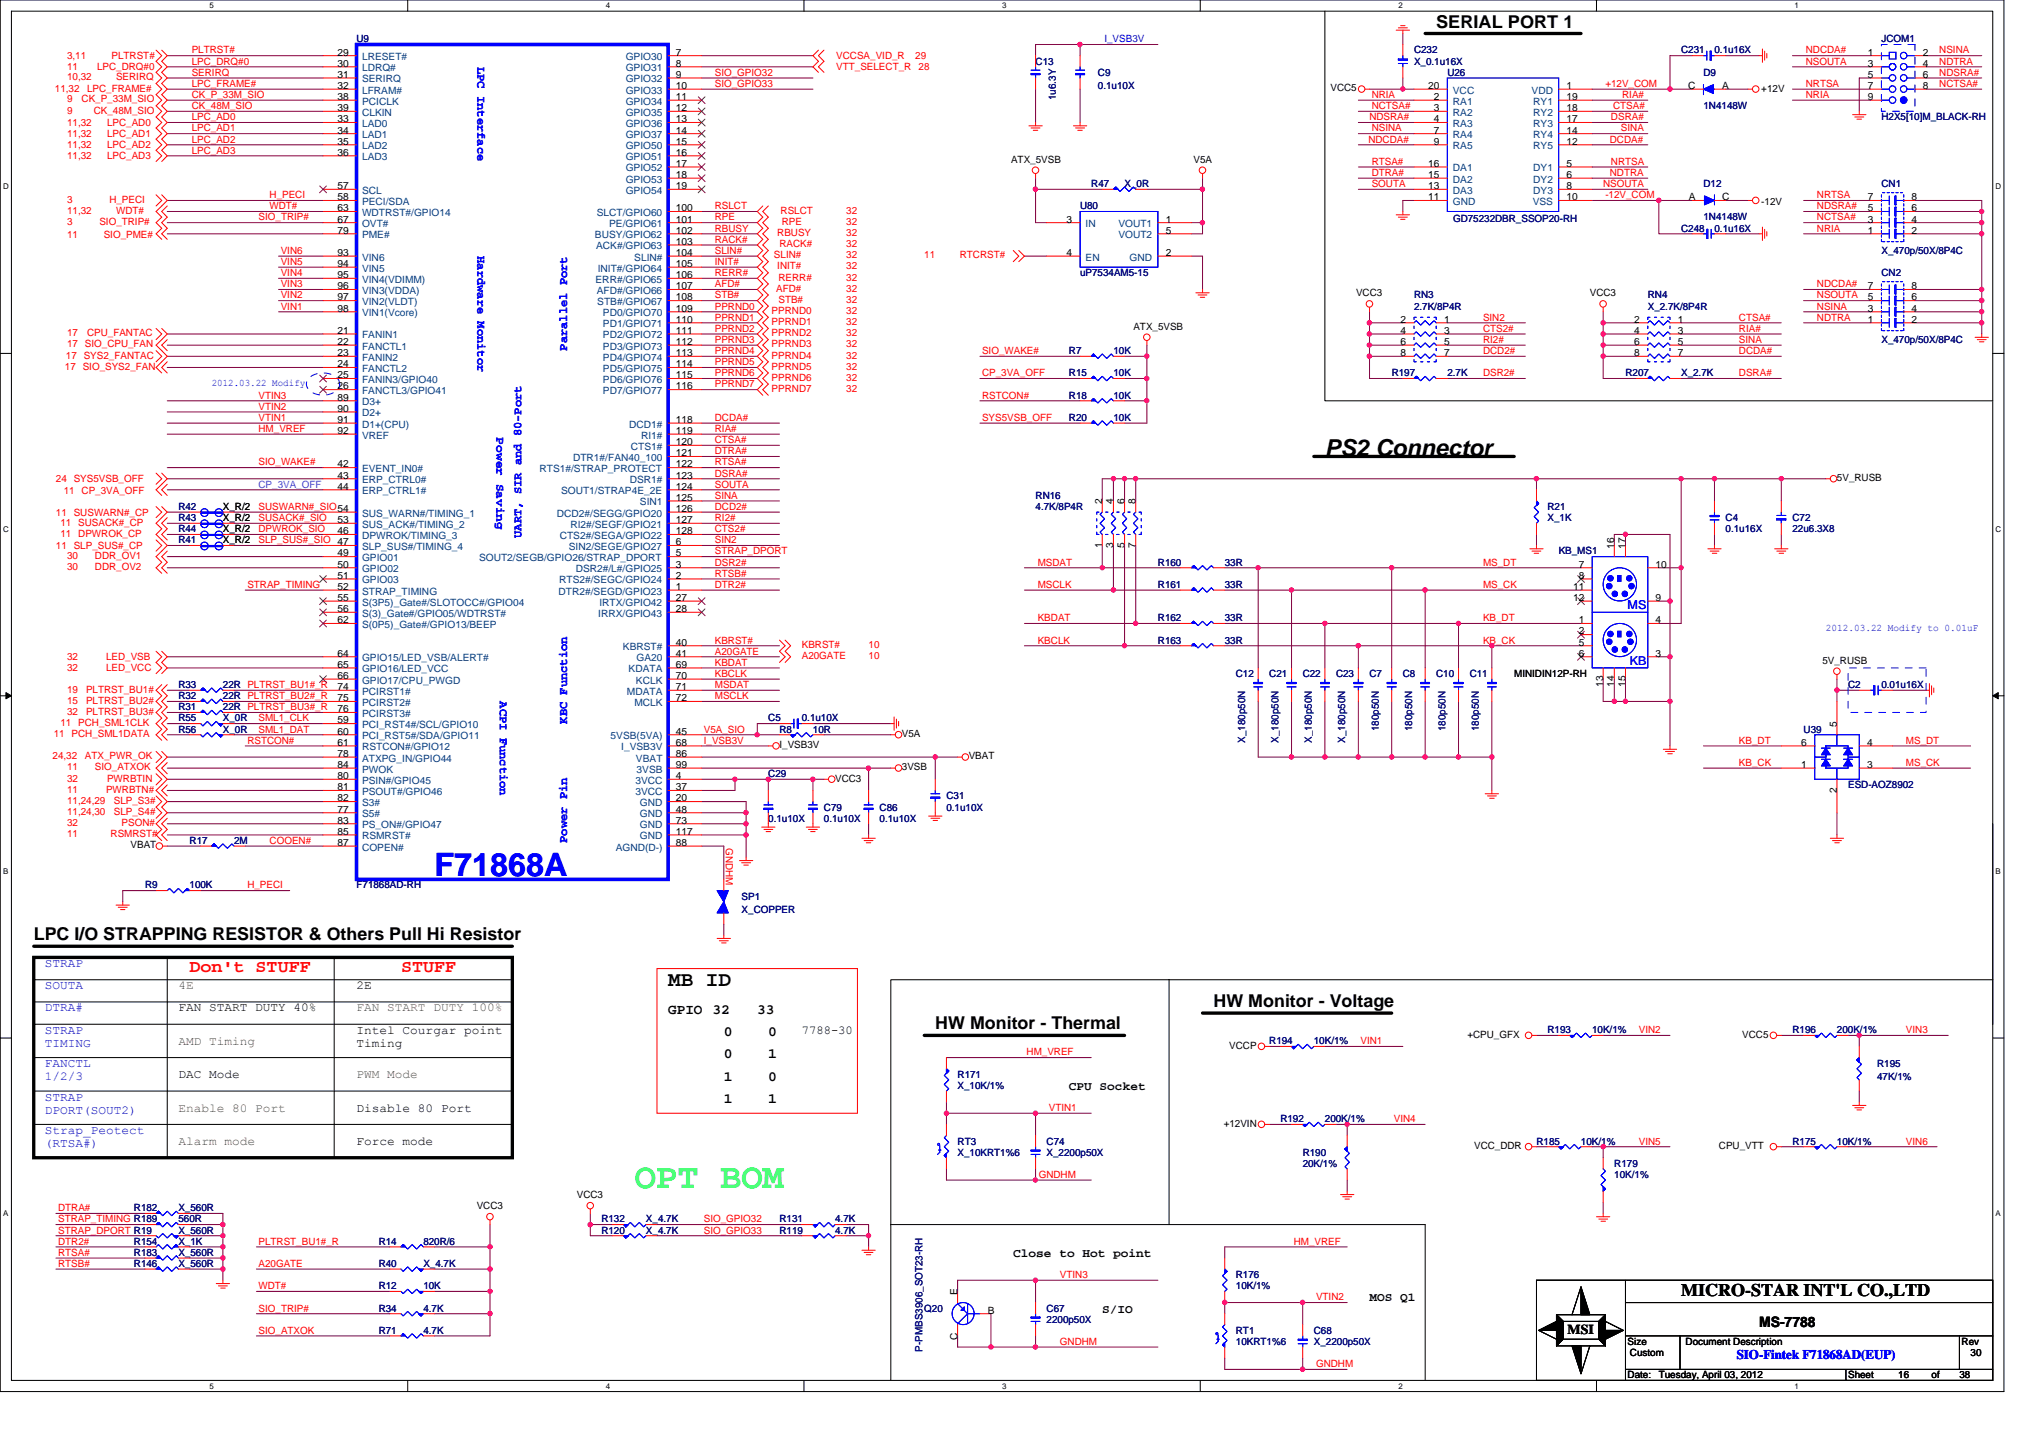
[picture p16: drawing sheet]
<svg xmlns="http://www.w3.org/2000/svg" width="297mm" height="210mm" viewBox="0 0 297 210" stroke-linecap="round" stroke-linejoin="round" font-family="sans-serif">
<defs><g id="words">
<text font-size="5.2" fill="#00ff40" x="92.7" y="173.4">OPT BOM</text>
<text font-size="4.7" fill="#00f" x="63.4" y="127.9">F71868A</text>
<text font-size="3.4" x="193.5" y="66.5">PS2 Connector</text>
<text font-size="3.1" x="97.6" y="144">MB ID</text>
<g font-size="2.6">
<text x="209.7" y="4">SERIAL PORT 1</text>
<text x="4.9" y="137.3">LPC I/O STRAPPING RESISTOR &amp; Others Pull Hi Resistor</text>
<text x="177.2" y="147.1">HW Monitor - Voltage</text>
<text x="136.6" y="150.3">HW Monitor - Thermal</text>
<text x="245.5" y="189.3">MICRO-STAR INT'L CO.,LTD</text>
</g>
<g font-size="2.6" fill="#f00">
<text x="27.7" y="142">Don't STUFF</text>
<text x="58.6" y="142">STUFF</text>
</g>
<g font-size="2.1">
<text x="97.6" y="148.1">GPIO</text>
<text x="104.1" y="148.1">32</text>
<text x="110.6" y="148.1">33</text>
<text x="105.7" y="151.3">0</text>
<text x="105.7" y="154.6">0</text>
<text x="112.2" y="151.3">0</text>
<text x="112.2" y="154.6">1</text>
<text x="105.7" y="161.1">1</text>
<text x="105.7" y="157.8">1</text>
<text x="112.2" y="157.8">0</text>
<text x="112.2" y="161.1">1</text>
<text x="256.9" y="193.8">MS-7788</text>
</g>
<text font-size="2" x="228.9" y="194.8">MSI</text>
<text font-size="1.9" fill="#00f" x="253.6" y="198.5">SIO-Fintek F71868AD(EUP)</text>
<g font-size="1.8" fill="#00f">
<text x="69.7" y="9.8" transform="rotate(90 69.7 9.8)">LPC Interface</text>
<text x="69.7" y="37.4" transform="rotate(90 69.7 37.4)">Hardware Monitor</text>
<text x="82.8" y="51.2" transform="rotate(-90 82.8 51.2)">Parallel Port</text>
<text x="72.5" y="63.9" transform="rotate(90 72.5 63.9)">Power Saving</text>
<text x="76.2" y="78.5" transform="rotate(-90 76.2 78.5)">UART, SIR and 80-Port</text>
<text x="237.7" y="88.9">MS</text>
<text x="238" y="97.2">KB</text>
<text x="73" y="102.4" transform="rotate(90 73 102.4)">ACPI Function</text>
<text x="82.8" y="105.7" transform="rotate(-90 82.8 105.7)">KBC Function</text>
<text x="82.8" y="123.1" transform="rotate(-90 82.8 123.1)">Power Pin</text>
<text x="6.5" y="141.2">STRAP</text>
<text x="6.5" y="147.7">DTRA#</text>
<text x="6.5" y="144.5">SOUTA</text>
<text x="6.5" y="155.8">FANCTL</text>
<text x="6.5" y="151">STRAP</text>
<text x="6.5" y="152.8">TIMING</text>
<text x="6.5" y="157.7">1/2/3</text>
<text x="6.5" y="160.7">STRAP</text>
<text x="6.5" y="162.6">DPORT(SOUT2)</text>
<text x="6.5" y="165.6">Strap_Peotect</text>
<text x="6.5" y="167.5">(RTSA#)</text>
</g>
<g font-size="1.8">
<text x="26.1" y="147.7">FAN START DUTY 40%</text>
<text x="52.1" y="144.5">2E</text>
<text x="52.1" y="151">Intel Courgar point</text>
<text x="52.1" y="152.8">Timing</text>
<text x="117.1" y="151">7788-30</text>
<text x="26.1" y="157.5">DAC Mode</text>
<text x="156.1" y="159.2">CPU Socket</text>
<text x="52.1" y="167.2">Force mode</text>
<text x="52.1" y="162.3">Disable 80 Port</text>
<text x="148" y="183.5">Close to Hot point</text>
<text x="161" y="191.7">S/IO</text>
<text x="200" y="190">MOS Q1</text>
</g>
<g font-size="1.8" fill="#808000">
<text x="26.1" y="144.5">4E</text>
<text x="52.1" y="147.7">FAN START DUTY 100%</text>
<text x="26.1" y="152.6">AMD Timing</text>
<text x="52.1" y="157.5">PWM Mode</text>
<text x="26.1" y="167.2">Alarm mode</text>
<text x="26.1" y="162.3">Enable 80 Port</text>
</g>
<g font-size="1.5" fill="#f00">
<text x="9.8" y="10.3">11</text>
<text x="9.8" y="8.6">3,11</text>
<text x="9.8" y="11.7">10,32</text>
<text x="14.2" y="10.3">LPC_DRQ#0</text>
<text x="16.3" y="8.6">PLTRST#</text>
<text x="17" y="11.7">SERIRQ</text>
<text x="28" y="9.4">LPC_DRQ#0</text>
<text x="28" y="11.1">SERIRQ</text>
<text x="28" y="7.8">PLTRST#</text>
<text x="104.4" y="11.1">SIO_GPIO32</text>
<text x="122.1" y="8.6">VCCSA_VID_R</text>
<text x="122.1" y="10.3">VTT_SELECT_R</text>
<text x="133.7" y="8.6">29</text>
<text x="134.2" y="10.3">28</text>
<text x="263.7" y="9.4">NSOUTA</text>
<text x="263.7" y="7.8">NDCDA#</text>
<text x="283.2" y="9.4">NDTRA</text>
<text x="283.2" y="11.1">NDSRA#</text>
<text x="283.2" y="7.8">NSINA</text>
<text x="8" y="13.5">11,32</text>
<text x="9.8" y="16.6">9</text>
<text x="9.8" y="15">9</text>
<text x="11.9" y="15">CK_P_33M_SIO</text>
<text x="12.7" y="13.5">LPC_FRAME#</text>
<text x="13.7" y="16.6">CK_48M_SIO</text>
<text x="28" y="12.7">LPC_FRAME#</text>
<text x="28" y="14.3">CK_P_33M_SIO</text>
<text x="28" y="15.9">CK_48M_SIO</text>
<text x="28" y="17.6">LPC_AD0</text>
<text x="104.4" y="12.7">SIO_GPIO33</text>
<text x="200" y="17.6">NDSRA#</text>
<text x="200.3" y="15.9">NCTSA#</text>
<text x="200.3" y="14.3">NRIA</text>
<text x="234.4" y="12.7">+12V_COM</text>
<text x="235.3" y="17.6">DSRA#</text>
<text x="235.6" y="15.9">CTSA#</text>
<text x="236.9" y="14.3">RIA#</text>
<text x="263.7" y="14.3">NRIA</text>
<text x="263.7" y="12.7">NRTSA</text>
<text x="283.2" y="12.7">NCTSA#</text>
<text x="9.8" y="23.3">11,32</text>
<text x="9.8" y="18.4">11,32</text>
<text x="9.8" y="21.6">11,32</text>
<text x="9.8" y="20">11,32</text>
<text x="15.6" y="23.3">LPC_AD3</text>
<text x="15.6" y="18.4">LPC_AD0</text>
<text x="15.6" y="21.6">LPC_AD2</text>
<text x="15.6" y="20">LPC_AD1</text>
<text x="28" y="20.8">LPC_AD2</text>
<text x="28" y="22.4">LPC_AD3</text>
<text x="28" y="19.2">LPC_AD1</text>
<text x="199.8" y="20.8">NDCDA#</text>
<text x="200.3" y="19.2">NSINA</text>
<text x="235.1" y="20.8">DCDA#</text>
<text x="236.7" y="19.2">SINA</text>
<text x="9.8" y="29.6">3</text>
<text x="16" y="29.6">H_PECI</text>
<text x="39.4" y="29">H_PECI</text>
<text x="200.3" y="27.3">SOUTA</text>
<text x="200.3" y="24.1">RTSA#</text>
<text x="200.3" y="25.7">DTRA#</text>
<text x="234.1" y="27.3">NSOUTA</text>
<text x="234.4" y="29">-12V_COM</text>
<text x="235.1" y="25.7">NDTRA</text>
<text x="235.3" y="24.1">NRTSA</text>
<text x="265.3" y="29">NRTSA</text>
<text x="9.8" y="34.8">11</text>
<text x="9.8" y="32.9">3</text>
<text x="9.8" y="31.2">11,32</text>
<text x="14.5" y="32.9">SIO_TRIP#</text>
<text x="15.2" y="34.8">SIO_PME#</text>
<text x="17" y="31.2">WDT#</text>
<text x="37.8" y="32.2">SIO_TRIP#</text>
<text x="39.4" y="30.6">WDT#</text>
<text x="104.4" y="35.5">RACK#</text>
<text x="104.4" y="32.2">RPE</text>
<text x="104.4" y="30.6">RSLCT</text>
<text x="104.4" y="33.8">RBUSY</text>
<text x="113.5" y="34.5">RBUSY</text>
<text x="114" y="31.2">RSLCT</text>
<text x="114.2" y="32.9">RPE</text>
<text x="123.6" y="31.2">32</text>
<text x="123.6" y="34.5">32</text>
<text x="123.6" y="32.9">32</text>
<text x="265.3" y="33.8">NRIA</text>
<text x="265.3" y="30.6">NDSRA#</text>
<text x="265.3" y="32.2">NCTSA#</text>
<text x="41" y="37.1">VIN6</text>
<text x="41" y="38.7">VIN5</text>
<text x="41" y="40.3">VIN4</text>
<text x="41" y="42">VIN3</text>
<text x="104.4" y="37.1">SLIN#</text>
<text x="104.4" y="38.7">INIT#</text>
<text x="104.4" y="42">AFD#</text>
<text x="104.4" y="40.3">RERR#</text>
<text x="113" y="37.7">SLIN#</text>
<text x="113.5" y="39.3">INIT#</text>
<text x="113.7" y="41">RERR#</text>
<text x="113.8" y="36.1">RACK#</text>
<text x="123.6" y="37.7">32</text>
<text x="123.6" y="36.1">32</text>
<text x="123.6" y="41">32</text>
<text x="123.6" y="39.3">32</text>
<text x="135" y="37.7">11</text>
<text x="140.2" y="37.7">RTCRST#</text>
<text x="265.3" y="42">NDCDA#</text>
<text x="41" y="45.2">VIN1</text>
<text x="41" y="43.6">VIN2</text>
<text x="104.4" y="46.8">PPRND1</text>
<text x="104.4" y="45.2">PPRND0</text>
<text x="104.4" y="43.6">STB#</text>
<text x="112.7" y="45.9">PPRND0</text>
<text x="112.7" y="47.5">PPRND1</text>
<text x="113.3" y="42.6">AFD#</text>
<text x="113.7" y="44.2">STB#</text>
<text x="123.6" y="45.9">32</text>
<text x="123.6" y="47.5">32</text>
<text x="123.6" y="44.2">32</text>
<text x="123.6" y="42.6">32</text>
<text x="216.6" y="46.8">SIN2</text>
<text x="254" y="46.8">CTSA#</text>
<text x="265.3" y="43.6">NSOUTA</text>
<text x="265.3" y="45.2">NSINA</text>
<text x="265.3" y="46.8">NDTRA</text>
<text x="9.5" y="54">17 SIO_SYS2_FAN</text>
<text x="9.6" y="52.4">17 SYS2_FANTAC</text>
<text x="9.8" y="49.1">17</text>
<text x="9.8" y="50.7">17 SIO_CPU_FAN</text>
<text x="12.7" y="49.1">CPU_FANTAC</text>
<text x="104.4" y="51.7">PPRND4</text>
<text x="104.4" y="50.1">PPRND3</text>
<text x="104.4" y="53.3">PPRND5</text>
<text x="104.4" y="48.5">PPRND2</text>
<text x="112.7" y="49.1">PPRND2</text>
<text x="112.7" y="50.7">PPRND3</text>
<text x="112.7" y="52.4">PPRND4</text>
<text x="112.7" y="54">PPRND5</text>
<text x="123.6" y="49.1">32</text>
<text x="123.6" y="50.7">32</text>
<text x="123.6" y="52.4">32</text>
<text x="123.6" y="54">32</text>
<text x="143.4" y="51.7">SIO_WAKE#</text>
<text x="216.6" y="51.7">DCD2#</text>
<text x="216.6" y="50.1">RI2#</text>
<text x="216.6" y="48.5">CTS2#</text>
<text x="254" y="48.5">RIA#</text>
<text x="254" y="50.1">SINA</text>
<text x="254" y="51.7">DCDA#</text>
<text x="37.8" y="58.2">VTIN3</text>
<text x="37.8" y="59.8">VTIN2</text>
<text x="104.4" y="54.9">PPRND6</text>
<text x="104.4" y="56.6">PPRND7</text>
<text x="112.7" y="55.6">PPRND6</text>
<text x="112.7" y="57.2">PPRND7</text>
<text x="123.6" y="55.6">32</text>
<text x="123.6" y="57.2">32</text>
<text x="143.4" y="54.9">CP_3VA_OFF</text>
<text x="143.4" y="58.2">RSTCON#</text>
<text x="216.6" y="54.9">DSR2#</text>
<text x="254" y="54.9">DSRA#</text>
<text x="37.8" y="63.1">HM_VREF</text>
<text x="37.8" y="61.5">VTIN1</text>
<text x="104.4" y="61.5">DCDA#</text>
<text x="104.4" y="64.7">CTSA#</text>
<text x="104.4" y="63.1">RIA#</text>
<text x="143.4" y="61.5">SYS5VSB_OFF</text>
<text x="8.2" y="70.4">24 SYS5VSB_OFF</text>
<text x="37.8" y="68">SIO_WAKE#</text>
<text x="104.4" y="68">RTSA#</text>
<text x="104.4" y="69.6">DSRA#</text>
<text x="104.4" y="66.3">DTRA#</text>
<text x="104.4" y="71.2">SOUTA</text>
<text x="8.2" y="75.3">11 SUSWARN#_CP</text>
<text x="8.8" y="76.8">11 SUSACK#_CP</text>
<text x="9.3" y="72.2">11 CP_3VA_OFF</text>
<text x="37.8" y="77.7">DPWROK_SIO</text>
<text x="37.8" y="74.5">SUSWARN#_SIO54</text>
<text x="37.8" y="76.1">SUSACK#_SIO</text>
<text x="104.4" y="72.8">SINA</text>
<text x="104.4" y="77.7">CTS2#</text>
<text x="104.4" y="74.5">DCD2#</text>
<text x="104.4" y="76.1">RI2#</text>
<text x="8.2" y="80.2">11 SLP_SUS#_CP</text>
<text x="8.8" y="78.4">11 DPWROK_CP</text>
<text x="9.8" y="81.6">30</text>
<text x="9.8" y="83.2">30</text>
<text x="13.9" y="81.6">DDR_OV1</text>
<text x="13.9" y="83.2">DDR_OV2</text>
<text x="37.8" y="79.3">SLP_SUS#_SIO 47</text>
<text x="104.4" y="79.3">SIN2</text>
<text x="104.4" y="82.6">DSR2#</text>
<text x="104.4" y="81">STRAP_DPORT</text>
<text x="151.5" y="82.6">MSDAT</text>
<text x="216.6" y="82.6">MS_DT</text>
<text x="36.1" y="85.9">STRAP_TIMING</text>
<text x="104.4" y="85.9">DTR2#</text>
<text x="104.4" y="84.2">RTSB#</text>
<text x="151.5" y="85.9">MSCLK</text>
<text x="216.6" y="85.9">MS_CK</text>
<text x="104.4" y="95.6">A20GATE</text>
<text x="104.4" y="94">KBRST#</text>
<text x="117.1" y="94.6">KBRST#</text>
<text x="126.8" y="94.6">10</text>
<text x="151.5" y="94">KBCLK</text>
<text x="151.5" y="90.7">KBDAT</text>
<text x="216.6" y="94">KB_CK</text>
<text x="216.6" y="90.7">KB_DT</text>
<text x="9.8" y="101.1">19</text>
<text x="9.8" y="98">32</text>
<text x="9.8" y="96.4">32</text>
<text x="12.6" y="101.1">PLTRST_BU1#</text>
<text x="15.5" y="98">LED_VCC</text>
<text x="15.5" y="96.4">LED_VSB</text>
<text x="104.4" y="100.5">MSDAT</text>
<text x="104.4" y="97.2">KBDAT</text>
<text x="104.4" y="98.8">KBCLK</text>
<text x="117.1" y="96.2">A20GATE</text>
<text x="126.8" y="96.2">10</text>
<text x="7.8" y="107.6">11 PCH_SML1DATA</text>
<text x="8.8" y="106">11 PCH_SML1CLK</text>
<text x="9.8" y="104.4">32</text>
<text x="9.8" y="102.8">15</text>
<text x="12.6" y="104.4">PLTRST_BU3#</text>
<text x="12.6" y="102.8">PLTRST_BU2#</text>
<text x="37.8" y="105.3">SML1_CLK</text>
<text x="37.8" y="107">SML1_DAT</text>
<text x="102.8" y="107">V5A_SIO</text>
<text x="104.4" y="102.1">MSCLK</text>
<text x="7.7" y="110.9">24,32</text>
<text x="9.8" y="112.5">11</text>
<text x="12.4" y="110.9">ATX_PWR_OK</text>
<text x="13.9" y="112.5">SIO_ATXOK</text>
<text x="36.1" y="108.6">RSTCON#</text>
<text x="102.8" y="108.6">I_VSB3V</text>
<text x="254" y="111.8">KB_CK</text>
<text x="254" y="108.6">KB_DT</text>
<text x="278.3" y="108.6">MS_DT</text>
<text x="278.3" y="111.8">MS_CK</text>
<text x="9.8" y="119">11,24,30</text>
<text x="9.8" y="117.4">11,24,29</text>
<text x="9.8" y="114.1">32</text>
<text x="9.8" y="115.8">11</text>
<text x="15.5" y="115.8">PWRBTN#</text>
<text x="15.6" y="114.1">PWRBTIN</text>
<text x="16.6" y="119">SLP_S4#</text>
<text x="16.6" y="117.4">SLP_S3#</text>
<text x="9.8" y="120.6">32</text>
<text x="9.8" y="122.3">11</text>
<text x="16.1" y="122.3">RSMRST#</text>
<text x="17.8" y="120.6">PSON#</text>
<text x="39.4" y="123.2">COOEN#</text>
<text x="106" y="123.9" transform="rotate(90 106 123.9)">GNDHM</text>
<text x="36.1" y="129.7">H_PECI</text>
<text x="149.9" y="154.1">HM_VREF</text>
<text x="198.7" y="152.5">VIN1</text>
<text x="239.3" y="150.9">VIN2</text>
<text x="278.3" y="150.9">VIN3</text>
<text x="153.2" y="162.2">VTIN1</text>
<text x="203.6" y="163.9">VIN4</text>
<text x="239.3" y="167.1">VIN5</text>
<text x="278.3" y="167.1">VIN6</text>
<text x="151.7" y="172">GNDHM</text>
<text x="8.5" y="176.9">DTRA#</text>
<text x="8.5" y="178.5">STRAP_TIMING R189</text>
<text x="102.8" y="178.5">SIO_GPIO32</text>
<text x="8.5" y="181.8">DTR2#</text>
<text x="8.5" y="183.4">RTSA#</text>
<text x="8.5" y="185">RTSB#</text>
<text x="8.5" y="180.1">STRAP_DPORT R19</text>
<text x="37.8" y="181.8">PLTRST_BU1#_R</text>
<text x="37.8" y="185">A20GATE</text>
<text x="102.8" y="180.1">SIO_GPIO33</text>
<text x="188.9" y="181.8">HM_VREF</text>
<text x="37.8" y="188.3">WDT#</text>
<text x="37.8" y="191.5">SIO_TRIP#</text>
<text x="154.8" y="186.6">VTIN3</text>
<text x="192.2" y="189.9">VTIN2</text>
<text x="37.8" y="194.8">SIO_ATXOK</text>
<text x="154.8" y="196.4">GNDHM</text>
<text x="192.2" y="199.6">GNDHM</text>
</g>
<g font-size="1.5">
<text x="49.3" y="8.1">29</text>
<text x="49.3" y="9.7">30</text>
<text x="49.3" y="11.4">31</text>
<text x="98.7" y="8.1">7</text>
<text x="98.7" y="9.7">8</text>
<text x="98.7" y="11.4">9</text>
<text x="272.8" y="8.1">1</text>
<text x="272.8" y="9.7">3</text>
<text x="272.8" y="11.4">5</text>
<text x="280.8" y="8.1">2</text>
<text x="280.8" y="9.7">4</text>
<text x="280.8" y="11.4">6</text>
<text x="49.3" y="13">32</text>
<text x="49.3" y="17.9">33</text>
<text x="49.3" y="14.6">38</text>
<text x="49.3" y="16.2">39</text>
<text x="98.7" y="13">10</text>
<text x="98.7" y="14.6">11</text>
<text x="98.7" y="16.2">12</text>
<text x="98.7" y="17.9">13</text>
<text x="194.3" y="13.4">VCC5</text>
<text x="208.6" y="13">20</text>
<text x="209.4" y="14.6">2</text>
<text x="209.4" y="16.2">3</text>
<text x="209.4" y="17.9">4</text>
<text x="228.8" y="14.6">19</text>
<text x="228.8" y="16.2">18</text>
<text x="228.8" y="17.9">17</text>
<text x="228.8" y="13">1</text>
<text x="246.5" y="13">C</text>
<text x="251.5" y="13">A</text>
<text x="257.2" y="13.5">+12V</text>
<text x="272.8" y="13">7</text>
<text x="272.8" y="14.6">9</text>
<text x="280.8" y="13">8</text>
<text x="49.3" y="19.5">34</text>
<text x="49.3" y="21.1">35</text>
<text x="49.3" y="22.7">36</text>
<text x="98.7" y="19.5">14</text>
<text x="98.7" y="21.1">15</text>
<text x="98.7" y="22.7">16</text>
<text x="147.7" y="23.7">ATX_5VSB</text>
<text x="174.3" y="23.7">V5A</text>
<text x="209.4" y="19.5">7</text>
<text x="209.4" y="21.1">9</text>
<text x="228.8" y="19.5">14</text>
<text x="228.8" y="21.1">12</text>
<text x="49.3" y="29.3">58</text>
<text x="49.3" y="27.6">57</text>
<text x="98.7" y="24.4">17</text>
<text x="98.7" y="26">18</text>
<text x="98.7" y="27.6">19</text>
<text x="208.6" y="24.4">16</text>
<text x="208.6" y="26">15</text>
<text x="208.6" y="29.3">11</text>
<text x="208.6" y="27.6">13</text>
<text x="228.8" y="24.4">5</text>
<text x="228.8" y="26">6</text>
<text x="228.8" y="27.6">8</text>
<text x="228.8" y="29.3">10</text>
<text x="246.6" y="29.3">A</text>
<text x="251.5" y="29.3">C</text>
<text x="257.2" y="29.9">-12V</text>
<text x="272.8" y="29.3">7</text>
<text x="279.2" y="29.3">8</text>
<text x="49.3" y="32.5">67</text>
<text x="49.3" y="30.9">63</text>
<text x="49.3" y="34.1">79</text>
<text x="98.7" y="32.5">101</text>
<text x="98.7" y="30.9">100</text>
<text x="98.7" y="35.8">103</text>
<text x="98.7" y="34.1">102</text>
<text x="155.8" y="32.5">3</text>
<text x="170.2" y="32.5">1</text>
<text x="170.2" y="34.1">5</text>
<text x="272.8" y="34.1">1</text>
<text x="272.8" y="32.5">3</text>
<text x="272.8" y="30.9">5</text>
<text x="279.2" y="34.1">2</text>
<text x="279.2" y="32.5">4</text>
<text x="279.2" y="30.9">6</text>
<text x="49.3" y="40.6">95</text>
<text x="49.3" y="39">94</text>
<text x="49.3" y="37.4">93</text>
<text x="98.7" y="39">105</text>
<text x="98.7" y="37.4">104</text>
<text x="98.7" y="40.6">106</text>
<text x="155.8" y="37.4">4</text>
<text x="170.2" y="37.4">2</text>
<text x="49.3" y="45.5">98</text>
<text x="49.3" y="43.9">97</text>
<text x="49.3" y="42.2">96</text>
<text x="98.7" y="43.9">108</text>
<text x="98.7" y="42.2">107</text>
<text x="98.7" y="45.5">109</text>
<text x="98.7" y="47.1">110</text>
<text x="198" y="43.3">VCC3</text>
<text x="204.5" y="47.1">2</text>
<text x="210.9" y="47.1">1</text>
<text x="232.2" y="43.3">VCC3</text>
<text x="238.7" y="47.1">2</text>
<text x="245" y="47.1">1</text>
<text x="272.8" y="47.1">1</text>
<text x="272.8" y="45.5">3</text>
<text x="272.8" y="43.9">5</text>
<text x="272.8" y="42.2">7</text>
<text x="279.2" y="47.1">2</text>
<text x="279.2" y="45.5">4</text>
<text x="279.2" y="43.9">6</text>
<text x="279.2" y="42.2">8</text>
<text x="49.3" y="48.7">21</text>
<text x="49.3" y="50.4">22</text>
<text x="49.3" y="52">23</text>
<text x="49.3" y="53.6">24</text>
<text x="98.7" y="48.7">111</text>
<text x="98.7" y="50.4">112</text>
<text x="98.7" y="52">113</text>
<text x="98.7" y="53.6">114</text>
<text x="165.5" y="48.1">ATX_5VSB</text>
<text x="204.5" y="48.7">4</text>
<text x="204.5" y="50.4">6</text>
<text x="204.5" y="52">8</text>
<text x="210.9" y="48.7">3</text>
<text x="210.9" y="50.4">5</text>
<text x="210.9" y="52">7</text>
<text x="238.7" y="48.7">4</text>
<text x="238.7" y="50.4">6</text>
<text x="238.7" y="52">8</text>
<text x="245" y="48.7">3</text>
<text x="245" y="50.4">5</text>
<text x="245" y="52">7</text>
<text x="49.3" y="55.2">25</text>
<text x="49.3" y="56.9">26</text>
<text x="49.3" y="58.5">89</text>
<text x="98.7" y="55.2">115</text>
<text x="98.7" y="56.9">116</text>
<text x="49.3" y="63.4">92</text>
<text x="49.3" y="61.8">91</text>
<text x="49.3" y="60.1">90</text>
<text x="98.7" y="65">120</text>
<text x="98.7" y="61.8">118</text>
<text x="98.7" y="63.4">119</text>
<text x="49.3" y="71.5">44</text>
<text x="49.3" y="69.9">43</text>
<text x="49.3" y="68.3">42</text>
<text x="98.7" y="69.9">123</text>
<text x="98.7" y="66.6">121</text>
<text x="98.7" y="71.5">124</text>
<text x="98.7" y="68.3">122</text>
<text x="268.3" y="70.3">5V_RUSB</text>
<text x="32.6" y="76.1">X_R/2</text>
<text x="32.6" y="74.5">X_R/2</text>
<text x="32.6" y="77.7">X_R/2</text>
<text x="49.3" y="76.4">53</text>
<text x="98.7" y="76.4">127</text>
<text x="98.7" y="74.8">126</text>
<text x="98.7" y="73.1">125</text>
<text x="160.9" y="73.6" transform="rotate(-90 160.9 73.6)">2</text>
<text x="162.6" y="73.6" transform="rotate(-90 162.6 73.6)">4</text>
<text x="164.2" y="73.6" transform="rotate(-90 164.2 73.6)">6</text>
<text x="165.8" y="73.6" transform="rotate(-90 165.8 73.6)">8</text>
<text x="32.6" y="79.4">X_R/2</text>
<text x="49.3" y="78">46</text>
<text x="49.3" y="81.3">49</text>
<text x="49.3" y="82.9">50</text>
<text x="98.7" y="79.6">6</text>
<text x="98.7" y="78">128</text>
<text x="98.7" y="82.9">3</text>
<text x="98.7" y="81.3">5</text>
<text x="160.9" y="80" transform="rotate(-90 160.9 80)">1</text>
<text x="162.6" y="80" transform="rotate(-90 162.6 80)">3</text>
<text x="164.2" y="80" transform="rotate(-90 164.2 80)">5</text>
<text x="165.8" y="80" transform="rotate(-90 165.8 80)">7</text>
<text x="230.5" y="82.9">7</text>
<text x="235.7" y="80.1" transform="rotate(-90 235.7 80.1)">16</text>
<text x="237.4" y="80.1" transform="rotate(-90 237.4 80.1)">17</text>
<text x="241.8" y="82.9">10</text>
<text x="49.3" y="89.4">56</text>
<text x="49.3" y="84.5">51</text>
<text x="49.3" y="86.1">52</text>
<text x="49.3" y="87.8">55</text>
<text x="98.7" y="89.4">28</text>
<text x="98.7" y="84.5">2</text>
<text x="98.7" y="86.1">1</text>
<text x="98.7" y="87.8">27</text>
<text x="229.7" y="86.1">11</text>
<text x="229.7" y="87.8">12</text>
<text x="230.5" y="84.5">8</text>
<text x="241.8" y="87.8">9</text>
<text x="49.3" y="95.9">64</text>
<text x="49.3" y="91">62</text>
<text x="98.7" y="95.9">41</text>
<text x="98.7" y="94.3">40</text>
<text x="230.5" y="91">1</text>
<text x="230.5" y="92.6">2</text>
<text x="230.5" y="94.3">5</text>
<text x="230.5" y="95.9">6</text>
<text x="241.8" y="95.9">3</text>
<text x="241.8" y="91">4</text>
<text x="49.3" y="100.8">74</text>
<text x="49.3" y="99.1">66</text>
<text x="49.3" y="97.5">65</text>
<text x="98.7" y="97.5">69</text>
<text x="98.7" y="99.1">70</text>
<text x="98.7" y="100.8">71</text>
<text x="221.1" y="98.8">MINIDIN12P-RH</text>
<text x="234.1" y="100.3" transform="rotate(-90 234.1 100.3)">13</text>
<text x="235.7" y="100.3" transform="rotate(-90 235.7 100.3)">14</text>
<text x="237.4" y="100.3" transform="rotate(-90 237.4 100.3)">15</text>
<text x="266.1" y="96.9">5V_RUSB</text>
<text x="49.3" y="104">76</text>
<text x="49.3" y="102.4">75</text>
<text x="49.3" y="107.3">60</text>
<text x="49.3" y="105.6">59</text>
<text x="98.7" y="107.3">45</text>
<text x="98.7" y="102.4">72</text>
<text x="131.7" y="107.6">V5A</text>
<text x="268.2" y="106.2" transform="rotate(-90 268.2 106.2)">5</text>
<text x="49.3" y="108.9">61</text>
<text x="49.3" y="112.1">84</text>
<text x="49.3" y="113.8">80</text>
<text x="49.3" y="110.5">78</text>
<text x="98.7" y="112.1">99</text>
<text x="98.7" y="110.5">86</text>
<text x="98.7" y="113.8">4</text>
<text x="98.7" y="108.9">68</text>
<text x="113.8" y="109.3">I_VSB3V</text>
<text x="131.7" y="112.5">3VSB</text>
<text x="141.5" y="110.9">VBAT</text>
<text x="263.1" y="108.9">6</text>
<text x="263.1" y="112.1">1</text>
<text x="272.7" y="108.9">4</text>
<text x="272.7" y="112.1">3</text>
<text x="49.3" y="117">82</text>
<text x="49.3" y="115.4">81</text>
<text x="49.3" y="118.7">77</text>
<text x="98.7" y="115.4">37</text>
<text x="98.7" y="118.7">48</text>
<text x="98.7" y="117">20</text>
<text x="122" y="114.1">VCC3</text>
<text x="268.2" y="115.8" transform="rotate(-90 268.2 115.8)">2</text>
<text x="19.1" y="123.9">VBAT</text>
<text x="49.3" y="123.5">87</text>
<text x="49.3" y="121.9">85</text>
<text x="49.3" y="120.3">83</text>
<text x="98.7" y="123.5">88</text>
<text x="98.7" y="121.9">117</text>
<text x="98.7" y="120.3">73</text>
<text x="179.5" y="153.1">VCCP</text>
<text x="214.3" y="151.5">+CPU_GFX</text>
<text x="254.4" y="151.5">VCC5</text>
<text x="178.7" y="164.5">+12VIN</text>
<text x="215.3" y="167.8">VCC_DDR</text>
<text x="251" y="167.8">CPU_VTT</text>
<text x="69.6" y="176.6">VCC3</text>
<text x="84.2" y="174.9">VCC3</text>
<text x="139.8" y="189.1" transform="rotate(-90 139.8 189.1)">E</text>
<text x="144.2" y="191.8">B</text>
<text x="139.8" y="195.7" transform="rotate(-90 139.8 195.7)">C</text>
<text x="237.7" y="196.4">Size</text>
<text x="246.2" y="196.4">Document Description</text>
<text x="286.5" y="196.4">Rev</text>
<text x="237.7" y="201.3">Date:</text>
<text x="238" y="198">Custom</text>
<text x="242.2" y="201.3">Tuesday, April 03, 2012</text>
<text x="269.9" y="201.3">Sheet</text>
<text x="277.2" y="201.3">16</text>
<text x="282.1" y="201.3">of</text>
<text x="286.1" y="201.3">38</text>
<text x="287.8" y="198">30</text>
</g>
<g font-size="1.5" fill="#000080">
<text x="52.1" y="6.2">U9</text>
<text x="151.2" y="9.4">C13</text>
<text x="160.3" y="11.1">C9</text>
<text x="206.5" y="7.8">C232</text>
<text x="206.5" y="9.4">X_0.1u16X</text>
<text x="211.4" y="11.1">U26</text>
<text x="245.5" y="7.8">C231</text>
<text x="248.8" y="11.1">D9</text>
<text x="250.4" y="7.8">0.1u16X</text>
<text x="274.8" y="6.2">JCOM1</text>
<text x="154.2" y="14.6" transform="rotate(-90 154.2 14.6)">1u6.3Y</text>
<text x="160.3" y="13">0.1u10X</text>
<text x="248.8" y="15.9">1N4148W</text>
<text x="274.8" y="17.6">H2X5[10]M_BLACK-RH</text>
<text x="159.4" y="27.3">R47</text>
<text x="164.2" y="27.3">X_0R</text>
<text x="248.8" y="27.3">D12</text>
<text x="274.8" y="27.3">CN1</text>
<text x="157.7" y="30.6">U80</text>
<text x="212.2" y="32.4">GD75232DBR_SSOP20-RH</text>
<text x="245.5" y="33.8">C248</text>
<text x="248.8" y="32.2">1N4148W</text>
<text x="250.4" y="33.8">0.1u16X</text>
<text x="157.7" y="40.3">uP7534AM5-15</text>
<text x="274.8" y="37.1">X_470p/50X/8P4C</text>
<text x="274.8" y="40.3">CN2</text>
<text x="206.5" y="43.6">RN3</text>
<text x="206.5" y="45.2">2.7K/8P4R</text>
<text x="240.6" y="43.6">RN4</text>
<text x="240.6" y="45.2">X_2.7K/8P4R</text>
<text x="156.1" y="51.7">R7</text>
<text x="162.6" y="51.7">10K</text>
<text x="274.8" y="50.1">X_470p/50X/8P4C</text>
<text x="156.1" y="55">R15</text>
<text x="156.1" y="58.2">R18</text>
<text x="162.6" y="55">10K</text>
<text x="162.6" y="58.2">10K</text>
<text x="203.2" y="55">R197</text>
<text x="211.4" y="55">2.7K</text>
<text x="237.4" y="55">R207</text>
<text x="245.5" y="55">X_2.7K</text>
<text x="156.1" y="61.5">R20</text>
<text x="162.6" y="61.5">10K</text>
<text x="26.1" y="76.1">R43</text>
<text x="26.1" y="74.5">R42</text>
<text x="26.1" y="77.7">R44</text>
<text x="151.2" y="72.8">RN16</text>
<text x="151.2" y="74.5">4.7K/8P4R</text>
<text x="226" y="74.5">R21</text>
<text x="226" y="76.1">X_1K</text>
<text x="252" y="76.1">C4</text>
<text x="252" y="77.7">0.1u16X</text>
<text x="261.8" y="76.1">C72</text>
<text x="261.8" y="77.7">22u6.3X8</text>
<text x="26.1" y="79.4">R41</text>
<text x="169.1" y="82.6">R160</text>
<text x="178.9" y="82.6">33R</text>
<text x="227.6" y="81">KB_MS1</text>
<text x="169.1" y="85.9">R161</text>
<text x="178.9" y="85.9">33R</text>
<text x="169.1" y="94">R163</text>
<text x="169.1" y="90.7">R162</text>
<text x="178.9" y="94">33R</text>
<text x="178.9" y="90.7">33R</text>
<text x="26.1" y="100.5">R33</text>
<text x="32.6" y="100.5">22R PLTRST_BU1#_R</text>
<text x="180.5" y="98.8">C12</text>
<text x="185.4" y="98.8">C21</text>
<text x="190.2" y="98.8">C22</text>
<text x="195.1" y="98.8">C23</text>
<text x="200" y="98.8">C7</text>
<text x="204.9" y="98.8">C8</text>
<text x="209.7" y="98.8">C10</text>
<text x="214.6" y="98.8">C11</text>
<text x="269.9" y="100.5">C2</text>
<text x="274.8" y="100.5">0.01u16X</text>
<text x="26.1" y="107">R56</text>
<text x="26.1" y="103.7">R31</text>
<text x="26.1" y="102.1">R32</text>
<text x="26.1" y="105.3">R55</text>
<text x="32.6" y="107">X_0R</text>
<text x="32.6" y="103.7">22R PLTRST_BU3#_R</text>
<text x="32.6" y="102.1">22R PLTRST_BU2#_R</text>
<text x="32.6" y="105.3">X_0R</text>
<text x="112.2" y="105.3">C5</text>
<text x="113.8" y="107">R8</text>
<text x="117.1" y="105.3">0.1u10X</text>
<text x="118.7" y="107">10R</text>
<text x="201.4" y="106.8" transform="rotate(-90 201.4 106.8)">180p50N</text>
<text x="206.2" y="106.8" transform="rotate(-90 206.2 106.8)">180p50N</text>
<text x="211.1" y="106.8" transform="rotate(-90 211.1 106.8)">180p50N</text>
<text x="216" y="106.8" transform="rotate(-90 216 106.8)">180p50N</text>
<text x="263.4" y="107">U39</text>
<text x="112.2" y="113.5">C29</text>
<text x="181.8" y="108.4" transform="rotate(-90 181.8 108.4)">X_180p50N</text>
<text x="186.7" y="108.4" transform="rotate(-90 186.7 108.4)">X_180p50N</text>
<text x="191.6" y="108.4" transform="rotate(-90 191.6 108.4)">X_180p50N</text>
<text x="196.5" y="108.4" transform="rotate(-90 196.5 108.4)">X_180p50N</text>
<text x="112.2" y="120">0.1u10X</text>
<text x="120.3" y="118.4">C79</text>
<text x="120.3" y="120">0.1u10X</text>
<text x="128.5" y="118.4">C86</text>
<text x="128.5" y="120">0.1u10X</text>
<text x="138.2" y="116.7">C31</text>
<text x="138.2" y="118.4">0.1u10X</text>
<text x="269.9" y="115.1">ESD-AOZ8902</text>
<text x="27.7" y="123.2">R17</text>
<text x="34.2" y="123.2">2M</text>
<text x="21.2" y="129.7">R9</text>
<text x="27.7" y="129.7">100K</text>
<text x="52.1" y="129.7">F71868AD-RH</text>
<text x="108.3" y="131.4">SP1</text>
<text x="108.3" y="133.3">X_COPPER</text>
<text x="185.4" y="152.5">R194</text>
<text x="191.9" y="152.5">10K/1%</text>
<text x="226" y="150.9">R193</text>
<text x="232.5" y="150.9">10K/1%</text>
<text x="261.8" y="150.9">R196</text>
<text x="268.3" y="150.9">200K/1%</text>
<text x="274.1" y="155.7">R195</text>
<text x="139.8" y="157.4">R171</text>
<text x="139.8" y="159">X_10K/1%</text>
<text x="274.1" y="157.7">47K/1%</text>
<text x="139.8" y="167.1">RT3</text>
<text x="152.8" y="167.1">C74</text>
<text x="187" y="163.9">R192</text>
<text x="193.5" y="163.9">200K/1%</text>
<text x="224.4" y="167.1">R185</text>
<text x="230.9" y="167.1">10K/1%</text>
<text x="261.8" y="167.1">R175</text>
<text x="268.3" y="167.1">10K/1%</text>
<text x="139.8" y="168.8">X_10KRT1%6</text>
<text x="152.8" y="168.8">X_2200p50X</text>
<text x="190.2" y="168.8">R190</text>
<text x="190.2" y="170.4">20K/1%</text>
<text x="235.8" y="170.4">R179</text>
<text x="235.8" y="172">10K/1%</text>
<text x="19.6" y="176.9">R182</text>
<text x="26.1" y="178.5">560R</text>
<text x="26.1" y="176.9">X_560R</text>
<text x="87.8" y="178.5">R132</text>
<text x="94.3" y="178.5">X_4.7K</text>
<text x="113.8" y="178.5">R131</text>
<text x="122" y="178.5">4.7K</text>
<text x="19.6" y="183.4">R183</text>
<text x="19.6" y="181.8">R154</text>
<text x="19.6" y="185">R146</text>
<text x="26.1" y="183.4">X_560R</text>
<text x="26.1" y="180.1">X_560R</text>
<text x="26.1" y="181.8">X_1K</text>
<text x="26.1" y="185">X_560R</text>
<text x="55.3" y="181.8">R14</text>
<text x="55.3" y="185">R40</text>
<text x="61.8" y="181.8">820R/6</text>
<text x="61.8" y="185">X_4.7K</text>
<text x="87.8" y="180.1">R120</text>
<text x="94.3" y="180.1">X_4.7K</text>
<text x="113.8" y="180.1">R119</text>
<text x="122" y="180.1">4.7K</text>
<text x="55.3" y="188.3">R12</text>
<text x="55.3" y="191.5">R34</text>
<text x="61.8" y="188.3">10K</text>
<text x="61.8" y="191.5">4.7K</text>
<text x="135" y="191.5">Q20</text>
<text x="152.8" y="191.5">C67</text>
<text x="180.5" y="186.6">R176</text>
<text x="180.5" y="188.3">10K/1%</text>
<text x="55.3" y="194.8">R71</text>
<text x="61.8" y="194.8">4.7K</text>
<text x="134.7" y="197.4" transform="rotate(-90 134.7 197.4)">P-PMBS3906_SOT23-RH</text>
<text x="152.8" y="193.1">2200p50X</text>
<text x="180.5" y="194.8">RT1</text>
<text x="180.5" y="196.4">10KRT1%6</text>
<text x="191.9" y="194.8">C68</text>
<text x="191.9" y="196.4">X_2200p50X</text>
</g>
<g font-size="1.5" fill="#004080">
<text x="52.9" y="8.8">LRESET#</text>
<text x="52.9" y="10.4">LDRQ#</text>
<text x="91.4" y="8.8">GPIO30</text>
<text x="91.4" y="10.4">GPIO31</text>
<text x="52.9" y="12">SERIRQ</text>
<text x="52.9" y="13.7">LFRAM#</text>
<text x="52.9" y="15.3">PCICLK</text>
<text x="52.9" y="16.9">CLKIN</text>
<text x="91.4" y="12">GPIO32</text>
<text x="91.4" y="13.7">GPIO33</text>
<text x="91.4" y="15.3">GPIO34</text>
<text x="91.4" y="16.9">GPIO35</text>
<text x="212.2" y="15.3">RA1</text>
<text x="212.2" y="16.9">RA2</text>
<text x="212.2" y="13.7">VCC</text>
<text x="223.7" y="13.7">VDD</text>
<text x="223.9" y="15.3">RY1</text>
<text x="223.9" y="16.9">RY2</text>
<text x="52.9" y="18.5">LAD0</text>
<text x="52.9" y="20.2">LAD1</text>
<text x="52.9" y="21.8">LAD2</text>
<text x="52.9" y="23.4">LAD3</text>
<text x="91.4" y="18.5">GPIO36</text>
<text x="91.4" y="20.2">GPIO37</text>
<text x="91.4" y="21.8">GPIO50</text>
<text x="91.4" y="23.4">GPIO51</text>
<text x="212.2" y="18.5">RA3</text>
<text x="212.2" y="20.2">RA4</text>
<text x="212.2" y="21.8">RA5</text>
<text x="223.9" y="18.5">RY3</text>
<text x="223.9" y="20.2">RY4</text>
<text x="223.9" y="21.8">RY5</text>
<text x="52.9" y="29.9">PECI/SDA</text>
<text x="52.9" y="28.3">SCL</text>
<text x="91.4" y="25">GPIO52</text>
<text x="91.4" y="26.7">GPIO53</text>
<text x="91.4" y="28.3">GPIO54</text>
<text x="212.2" y="25">DA1</text>
<text x="212.2" y="26.7">DA2</text>
<text x="212.2" y="29.9">GND</text>
<text x="212.2" y="28.3">DA3</text>
<text x="223.8" y="29.9">VSS</text>
<text x="223.9" y="25">DY1</text>
<text x="223.9" y="26.7">DY2</text>
<text x="223.9" y="28.3">DY3</text>
<text x="52.9" y="33.2">OVT#</text>
<text x="52.9" y="31.5">WDTRST#/GPIO14</text>
<text x="52.9" y="34.8">PME#</text>
<text x="86.9" y="34.8">BUSY/GPIO62</text>
<text x="87.1" y="31.5">SLCT/GPIO60</text>
<text x="89" y="33.2">PE/GPIO61</text>
<text x="158.5" y="33.2">IN</text>
<text x="163.3" y="33.2">VOUT1</text>
<text x="163.3" y="34.8">VOUT2</text>
<text x="52.9" y="41.3">VIN4(VDIMM)</text>
<text x="52.9" y="39.7">VIN5</text>
<text x="52.9" y="38.1">VIN6</text>
<text x="87" y="41.3">ERR#/GPIO65</text>
<text x="87.1" y="36.4">ACK#/GPIO63</text>
<text x="87.3" y="39.7">INIT#/GPIO64</text>
<text x="92.6" y="38.1">SLIN#</text>
<text x="158.5" y="38.1">EN</text>
<text x="165" y="38.1">GND</text>
<text x="52.9" y="46.2">VIN1(Vcore)</text>
<text x="52.9" y="44.6">VIN2(VLDT)</text>
<text x="52.9" y="42.9">VIN3(VDDA)</text>
<text x="87.1" y="42.9">AFD#/GPIO66</text>
<text x="87.2" y="44.6">STB#/GPIO67</text>
<text x="88" y="46.2">PD0/GPIO70</text>
<text x="88" y="47.8">PD1/GPIO71</text>
<text x="52.9" y="49.4">FANIN1</text>
<text x="52.9" y="51.1">FANCTL1</text>
<text x="52.9" y="52.7">FANIN2</text>
<text x="88" y="49.4">PD2/GPIO72</text>
<text x="88" y="51.1">PD3/GPIO73</text>
<text x="88" y="52.7">PD4/GPIO74</text>
<text x="52.9" y="54.3">FANCTL2</text>
<text x="52.9" y="55.9">FANIN3/GPIO40</text>
<text x="52.9" y="57.6">FANCTL3/GPIO41</text>
<text x="52.9" y="59.2">D3+</text>
<text x="88" y="54.3">PD5/GPIO75</text>
<text x="88" y="55.9">PD6/GPIO76</text>
<text x="88" y="57.6">PD7/GPIO77</text>
<text x="52.9" y="64.1">VREF</text>
<text x="52.9" y="62.4">D1+(CPU)</text>
<text x="52.9" y="60.8">D2+</text>
<text x="91.9" y="62.4">DCD1#</text>
<text x="92.1" y="65.7">CTS1#</text>
<text x="93.6" y="64.1">RI1#</text>
<text x="52.9" y="70.6">ERP_CTRL0#</text>
<text x="52.9" y="68.9">EVENT_IN0#</text>
<text x="78.8" y="68.9">RTS1#/STRAP_PROTECT</text>
<text x="83.7" y="67.3">DTR1#/FAN40_100</text>
<text x="92" y="70.6">DSR1#</text>
<text x="52.9" y="72.2">ERP_CTRL1#</text>
<text x="52.9" y="77.1">SUS_ACK#/TIMING_2</text>
<text x="52.9" y="75.4">SUS_WARN#/TIMING_1</text>
<text x="81.3" y="75.4">DCD2#/SEGG/GPIO20</text>
<text x="81.9" y="72.2">SOUT1/STRAP4E_2E</text>
<text x="83.3" y="77.1">RI2#/SEGF/GPIO21</text>
<text x="93.4" y="73.8">SIN1</text>
<text x="52.9" y="78.7">DPWROK/TIMING_3</text>
<text x="52.9" y="81.9">GPIO01</text>
<text x="52.9" y="80.3">SLP_SUS#/TIMING_4</text>
<text x="52.9" y="83.6">GPIO02</text>
<text x="70" y="81.9">SOUT2/SEGB/GPIO26/STRAP_DPORT</text>
<text x="81.7" y="78.7">CTS2#/SEGA/GPIO22</text>
<text x="83.1" y="80.3">SIN2/SEGE/GPIO27</text>
<text x="84.1" y="83.6">DSR2#/L#/GPIO25</text>
<text x="52.9" y="85.2">GPIO03</text>
<text x="52.9" y="86.8">STRAP_TIMING</text>
<text x="52.9" y="88.4">S(3P5)_Gate#/SLOTOCC#/GPIO04</text>
<text x="81.6" y="86.8">DTR2#/SEGD/GPIO23</text>
<text x="81.7" y="85.2">RTS2#/SEGC/GPIO24</text>
<text x="87.5" y="88.4">IRTX/GPIO42</text>
<text x="52.9" y="90.1">S(3)_Gate#/GPIO05/WDTRST#</text>
<text x="52.9" y="91.7">S(0P5)_Gate#/GPIO13/BEEP</text>
<text x="87.4" y="90.1">IRRX/GPIO43</text>
<text x="91" y="95">KBRST#</text>
<text x="52.9" y="101.5">PCIRST1#</text>
<text x="52.9" y="99.8">GPIO17/CPU_PWGD</text>
<text x="52.9" y="98.2">GPIO16/LED_VCC</text>
<text x="52.9" y="96.6">GPIO15/LED_VSB/ALERT#</text>
<text x="91.6" y="101.5">MDATA</text>
<text x="91.8" y="98.2">KDATA</text>
<text x="92.9" y="99.8">KCLK</text>
<text x="93" y="96.6">GA20</text>
<text x="52.9" y="104.7">PCIRST3#</text>
<text x="52.9" y="103.1">PCIRST2#</text>
<text x="52.9" y="107.9">PCI_RST5#/SDA/GPIO11</text>
<text x="52.9" y="106.3">PCI_RST4#/SCL/GPIO10</text>
<text x="89.2" y="107.9">5VSB(5VA)</text>
<text x="92.6" y="103.1">MCLK</text>
<text x="52.9" y="109.6">RSTCON#/GPIO12</text>
<text x="52.9" y="112.8">PWOK</text>
<text x="52.9" y="111.2">ATXPG_IN/GPIO44</text>
<text x="90.7" y="109.6">I_VSB3V</text>
<text x="92.9" y="111.2">VBAT</text>
<text x="93" y="112.8">3VSB</text>
<text x="52.9" y="117.7">S3#</text>
<text x="52.9" y="116.1">PSOUT#/GPIO46</text>
<text x="52.9" y="114.4">PSIN#/GPIO45</text>
<text x="52.9" y="119.3">S5#</text>
<text x="92.8" y="116.1">3VCC</text>
<text x="92.8" y="114.4">3VCC</text>
<text x="93.4" y="119.3">GND</text>
<text x="93.4" y="117.7">GND</text>
<text x="52.9" y="124.2">COPEN#</text>
<text x="52.9" y="122.6">RSMRST#</text>
<text x="52.9" y="120.9">PS_ON#/GPIO47</text>
<text x="89.9" y="124.2">AGND(D-)</text>
<text x="93.4" y="122.6">GND</text>
<text x="93.4" y="120.9">GND</text>
</g>
<g font-size="1.5" fill="#00f">
<text x="161.3" y="6.2">I_VSB3V</text>
<text x="30.9" y="56.4">2012.03.22 Modify</text>
<text x="266.6" y="92.2">2012.03.22 Modify to 0.01uF</text>
</g>
<text font-size="1.5" fill="#8000ff" x="37.8" y="71.2">CP_3VA_OFF</text>
<g font-size="1.2">
<text x="30.6" y="1.2">5</text>
<text x="88.5" y="1.2">4</text>
<text x="146.3" y="1.2">3</text>
<text x="204.2" y="1.2">2</text>
<text x="262.1" y="1.2">1</text>
<text x=".5" y="27.6">D</text>
<text x="291.4" y="27.6">D</text>
<text x=".5" y="77.6">C</text>
<text x="291.4" y="77.6">C</text>
<text x=".5" y="127.6">B</text>
<text x="291.4" y="127.6">B</text>
<text x=".5" y="177.6">A</text>
<text x="291.4" y="177.6">A</text>
<text x="30.6" y="202.8">5</text>
<text x="88.5" y="202.8">4</text>
<text x="146.3" y="202.8">3</text>
<text x="204.2" y="202.8">2</text>
<text x="262.1" y="202.8">1</text>
</g>
</g></defs>
<path d="M0 0h292.6v203.2h-292.6zM1.7 1.6h289.3v200h-289.3z" fill="none" stroke="#000" stroke-width=".15"/>
<g fill="#fff">
<path d="M30.6 .2h.6v1.3h-.6z"/>
<path d="M30.6 201.8h.6v1.3h-.6z"/>
</g>
<path d="M59.5 0v1.6M59.5 201.6v1.6" fill="none" stroke="#000" stroke-width=".15"/>
<g fill="#fff">
<path d="M88.5 .2h.6v1.3h-.6z"/>
<path d="M88.5 201.8h.6v1.3h-.6z"/>
</g>
<path d="M117.4 0v1.6M117.4 201.6v1.6" fill="none" stroke="#000" stroke-width=".15"/>
<g fill="#fff">
<path d="M146.3 .2h.7v1.3h-.7z"/>
<path d="M146.3 201.8h.7v1.3h-.7z"/>
</g>
<path d="M175.3 0v1.6M175.3 201.6v1.6" fill="none" stroke="#000" stroke-width=".15"/>
<g fill="#fff">
<path d="M204.2 .2h.6v1.3h-.6z"/>
<path d="M204.2 201.8h.6v1.3h-.6z"/>
</g>
<path d="M233.1 0v1.6M233.1 201.6v1.6" fill="none" stroke="#000" stroke-width=".15"/>
<g fill="#fff">
<path d="M262.1 .2h.6v1.3h-.6z"/>
<path d="M262.1 201.8h.6v1.3h-.6z"/>
<path d="M.5 26.6h.8v1.3h-.8z"/>
<path d="M291.4 26.6h.9v1.3h-.9z"/>
<path d="M.5 76.6h.8v1.3h-.8z"/>
<path d="M291.4 76.6h.9v1.3h-.9z"/>
</g>
<path d="M0 51.6h1.7M291 51.6h1.6" fill="none" stroke="#000" stroke-width=".15"/>
<g fill="#fff">
<path d="M.5 126.6h.7v1.3h-.7z"/>
<path d="M291.4 126.6h.8v1.3h-.8z"/>
</g>
<path d="M0 101.6h1.7M291 101.6h1.6" fill="none" stroke="#000" stroke-width=".15"/>
<path d="M.9 101.1l.8 .5-.8 .4zM291 101.6l.8-.5v.9z" fill="#000" stroke="#000" stroke-width=".15"/>
<g fill="#fff">
<path d="M.5 176.6h.7v1.2h-.7z"/>
<path d="M291.4 176.6h.8v1.2h-.8z"/>
</g>
<g fill="none" stroke="#000" stroke-width=".15">
<path d="M193.5 1.6v56.9h97.5M24.4 139.8v29.3M48.8 139.8v29.3M291 120.3v29.3M0 151.6h1.7M4.9 159.3h69.9M4.9 154.4h69.9M4.9 143.1h69.9M4.9 146.3h69.9M4.9 149.6h69.9M170.7 143.1h120.3M170.7 143.1v35.7"/>
<path d="M170.7 143.1h-40.6v35.7M291 151.6h1.6M4.9 164.2h69.9M130.1 178.8v22.8M130.1 178.8h78v22.8M224.4 186.9h66.6v14.7h-66.6zM224.7 194.3l2.6 1.3M227.3 192h7.2v4.5h-7.2zM227.3 192l1 1M228.3 193h5.2v2.6h-5.2zM228.3 195.6l-1 .9M230.9 187.9l-1.3 4.1"/>
<path d="M232.2 196.5l-1.3 4.1M233.5 195.6l1 .9M234.5 192l-1 1M234.5 193l2.6 1.3M237.4 190.2h53.6M237.4 186.9v14.7M237.4 200h53.6M237.4 195.1h53.6M245.3 195.1v4.9M269.6 200v1.6M286.1 195.1v4.9"/>
</g>
<g fill="none" stroke="#800040" stroke-width=".15">
<path d="M24.4 9.8h22.8M24.4 11.4h22.8M24.4 13h22.8M24.4 14.6h22.8M24.4 16.3h22.8M24.4 17.9h22.8M24.4 19.5h22.8M24.4 8.1h22.8M102.5 13h16.2M102.5 9.8h16.2M102.5 11.4h16.2M102.5 8.1h16.2"/>
<path d="M151.2 13v4.9M157.7 6.5h-6.5v1.6M157.7 6.5h11.4M157.7 6.5v1.6M157.7 13v4.9M198.4 17.9h8.1M198.4 16.3h8.1M198.4 19.5h8.1M198.4 14.6h8.1M200 13h4.9M204.9 4.9v1.6M204.9 11.4v1.6"/>
<path d="M204.9 13h1.6M232.5 13h11.4M232.5 16.3h8.1M232.5 19.5h8.1M232.5 14.6h8.1M232.5 17.9h8.1M243.9 13h3.2M247.1 8.1h-3.2v4.9M252 8.1h4.9M252 13h3.3M261.8 9.8h11.4M261.8 14.6h11.4"/>
<path d="M261.8 8.1h11.4M261.8 13h11.4M273.2 11.4h-1.7v4.9M281.3 9.8h8.1M281.3 11.4h8.1M281.3 8.1h8.1M281.3 13h8.1M24.4 21.1h22.8M24.4 22.8h22.8M24.4 34.1h22.8M24.4 32.5h22.8M24.4 29.3h22.8"/>
<path d="M24.4 30.9h22.8M40.7 37.4h6.5M40.7 39h6.5M102.5 35.8h8.1M102.5 37.4h8.1M102.5 39h8.1M102.5 32.5h8.1M102.5 30.9h8.1M102.5 34.1h8.1M149.6 37.4h3.2M151.2 27.6h9.8M151.2 27.6v4.9h1.6"/>
<path d="M151.2 26v1.6M167.5 27.6h8.1M174 32.5h1.6M174 37.4h1.6v4.9M175.6 27.6v4.9M175.6 32.5v1.6h-1.6M175.6 26v1.6M198.4 27.6h8.1M198.4 24.4h8.1M198.4 26h8.1M198.4 21.1h8.1M206.5 29.3h-1.6v1.6"/>
<path d="M232.5 21.1h8.1M232.5 27.6h8.1M232.5 24.4h8.1M232.5 29.3h9.7M232.5 26h8.1M242.2 29.3v4.8h4.9M242.2 29.3h4.9M252 34.1h4.9M252 29.3h3.3M263.4 34.1h9.8M263.4 30.9h9.8M263.4 32.5h9.8"/>
<path d="M263.4 29.3h9.8M279.7 29.3h9.7v1.6M279.7 30.9h9.7M279.7 32.5h9.7M279.7 34.1h9.7M289.4 32.5v1.6M289.4 30.9v1.6M289.4 34.1v8.2M24.4 58.5h22.8M24.4 53.7h22.8M24.4 50.4h22.8M24.4 52h22.8"/>
<path d="M24.4 48.8h22.8M40.7 45.5h6.5M40.7 40.6h6.5M40.7 42.3h6.5M40.7 43.9h6.5M102.5 52h8.1M102.5 50.4h8.1M102.5 55.3h8.1M102.5 53.7h8.1M102.5 56.9h8.1M102.5 48.8h8.1M102.5 47.1h8.1"/>
<path d="M102.5 45.5h8.1M102.5 42.3h8.1M102.5 43.9h8.1M102.5 40.6h8.1M143.1 55.3h14.6M143.1 52h14.6M143.1 58.5h14.6M164.2 52h3.3M164.2 55.3h3.3M164.2 58.5h3.3M167.5 52v3.3M167.5 50.4v1.6"/>
<path d="M167.5 58.5v3.3h-3.3M167.5 55.3v3.2M200 50.4v1.6h4.9M200 48.8v1.6h4.9M200 47.1v1.7h4.9M200 45.5v1.6h4.9M200 52v3.3h4.9M211.4 52h11.4M211.4 50.4h11.4M211.4 47.1h11.4M211.4 48.8h11.4M211.4 55.3h11.4"/>
<path d="M234.1 48.8v1.6h4.9M234.1 47.1v1.7h4.9M234.1 45.5v1.6h4.9M234.1 52h4.9M234.1 52v3.3h4.9M234.1 50.4v1.6M245.5 47.1h14.6M245.5 48.8h14.6M245.5 50.4h14.6M245.5 52h14.6M245.5 55.3h14.6M263.4 42.3h9.8"/>
<path d="M263.4 43.9h9.8M263.4 45.5h9.8M263.4 47.1h9.8M279.7 43.9h9.7M279.7 42.3h9.7M279.7 47.1h9.7M279.7 45.5h9.7M289.4 42.3v1.6M289.4 47.1v1.7M289.4 43.9v1.6M289.4 45.5v1.6M24.4 79.7h3.3"/>
<path d="M24.4 74.8h3.3M24.4 78h3.3M24.4 76.4h3.3M24.4 63.4h22.8M24.4 61.8h22.8M24.4 68.3h22.8M24.4 71.5h22.8M24.4 69.9h22.8M24.4 60.2h22.8M34.2 78h13M34.2 74.8h13M34.2 79.7h13"/>
<path d="M34.2 76.4h13M102.5 68.3h11.3M102.5 61.8h11.3M102.5 69.9h11.3M102.5 73.2h11.3M102.5 65h11.3M102.5 63.4h11.3M102.5 79.7h11.3M102.5 78h11.3M102.5 74.8h11.3M102.5 76.4h11.3M102.5 66.7h11.3"/>
<path d="M102.5 71.5h11.3M143.1 61.8h14.6M161 79.7v3.2M161 73.2v-3.3h1.6v3.3M162.6 79.7v6.5M162.6 69.9h1.6v3.3M164.2 79.7v14.6M164.2 69.9h1.7v3.3M165.9 79.7v11.3M165.9 69.9h58.5M224.4 69.9v1.6M224.4 78v1.7"/>
<path d="M224.4 69.9h21.1M237.4 78h6.5v9.8M237.4 78h-1.6v1.7M237.4 78v1.7M245.5 69.9h4.9v3.3M245.5 69.9v13M250.4 78v1.7M250.4 69.9h9.7v3.3M260.1 69.9h6.5M260.1 78v1.7M24.4 97.5h22.8M24.4 95.9h22.8"/>
<path d="M24.4 82.9h22.8M24.4 81.3h22.8M35.8 86.2h11.4M102.5 86.2h11.3M102.5 84.5h11.3M102.5 82.9h11.3M102.5 97.5h11.3M102.5 99.2h11.3M102.5 95.9h11.3M102.5 94.3h11.3M102.5 81.3h11.3M149.6 82.9h11.4"/>
<path d="M149.6 91h16.3M149.6 94.3h14.6M149.6 86.2h13M161 82.9h11.4M162.6 86.2h9.8M164.2 94.3h8.2M165.9 91h6.5M178.9 82.9h4.8v14.6M178.9 94.3h19.5v3.2M178.9 91h14.6v6.5M178.9 86.2h9.7v11.3M183.7 82.9h19.5"/>
<path d="M188.6 86.2h19.5M193.5 91h19.5M198.4 94.3h19.5M203.2 82.9h27.7M203.2 82.9v14.6M208.1 86.2v11.3M208.1 86.2h22.8M213 91v6.5M213 91h17.9M217.9 94.3h13M217.9 94.3v3.2M234.1 99.2v3.2h3.3"/>
<path d="M235.8 99.2v3.2M237.4 99.2v3.2M242.2 87.8h1.7M242.2 95.9h1.7M242.2 82.9h3.3M243.9 87.8v8.1M243.9 95.9v6.5M245.5 82.9v8.1h-3.3M268.3 99.2v1.6M24.4 104h3.3M24.4 100.8h3.3M24.4 105.7h3.3"/>
<path d="M24.4 107.3h3.3M24.4 102.4h3.3M24.4 118.7h22.8M24.4 113.8h22.8M24.4 115.4h22.8M24.4 117.1h22.8M24.4 112.2h22.8M24.4 110.6h22.8M34.2 100.8h13M34.2 104h13M34.2 105.7h13M34.2 107.3h13"/>
<path d="M34.2 102.4h13M35.8 108.9h11.4M102.5 100.8h11.3M102.5 102.4h11.3M102.5 110.6h34.1M102.5 108.9h9.7M102.5 107.3h8.1M102.5 117.1h6.5v1.6M102.5 118.7h6.5M102.5 113.8h4.8M102.5 112.2h24.3v3.2M107.3 113.8h4.9"/>
<path d="M107.3 113.8v1.6h-4.8M109 118.7v1.6M110.6 107.3h3.2M112.2 113.8v1.6M112.2 113.8h6.5M113.8 105.7h-3.2v1.6M118.7 113.8h1.6M118.7 105.7h11.4M118.7 113.8v1.6M120.3 107.3h9.8M126.8 112.2h3.3M136.6 110.6v3.2"/>
<path d="M136.6 110.6h3.2M183.7 102.4v8.2h4.9M188.6 110.6h4.9M188.6 102.4v8.2M193.5 110.6h4.9M193.5 102.4v8.2M198.4 110.6h4.8M198.4 102.4v8.2M203.2 110.6h4.9M203.2 102.4v8.2M208.1 110.6h4.9M208.1 102.4v8.2"/>
<path d="M213 110.6h4.9v4.8M213 102.4v8.2M217.9 102.4v8.2M237.4 102.4h6.5M243.9 102.4v6.5M248.8 112.2h11.3M248.8 108.9h11.3M268.3 100.8h3.2M268.3 118.7v3.2M268.3 100.8v1.6M276.4 112.2h11.4M276.4 108.9h11.4"/>
<path d="M276.4 100.8h4.9M22.8 130h-4.9v1.7M24.4 121.9h22.8M24.4 120.3h22.8M24.4 123.5h4.9M29.3 130h13M35.8 123.5h11.4M102.5 121.9h6.5M102.5 120.3h6.5M102.5 123.5h3.2v4.9M105.7 134.9v1.6M109 120.3v1.6"/>
<path d="M109 121.9v3.3M126.8 120.3v1.6M138.2 154.4h21.2M185.4 152.8h1.6M193.5 152.8h11.4M224.4 151.2h3.2M234.1 151.2h9.8M260.1 151.2h3.3M269.9 151.2h1.6M271.5 151.2h13M271.5 151.2v1.6M271.5 159.3v1.6"/>
<path d="M8.2 177.2h13M8.2 178.8h13M27.7 177.2h4.9v1.6M27.7 178.8h4.9M32.6 178.8v1.6M71.6 178.8v3.3M86.2 178.8h3.2M86.2 177.2v1.6M86.2 178.8v1.6h3.2M95.9 178.8h21.2M123.6 178.8h3.2v1.6M138.2 162.6v1.6"/>
<path d="M138.2 160.9v1.7M138.2 170.7v1.6h13M138.2 162.6h13v3.2M151.2 162.6h8.2M151.2 172.3h8.2M151.2 170.7v1.6M185.4 164.2h3.2M195.1 164.2h1.6M196.7 172.3v1.6M196.7 164.2v1.6M196.7 164.2h11.4M224.4 167.4h1.6"/>
<path d="M232.5 167.4h1.6M234.1 167.4h9.8M234.1 175.6v1.6M234.1 167.4v1.7M260.1 167.4h3.3M269.9 167.4h13M8.2 182.1h13M8.2 183.7h13M8.2 185.3h13M8.2 180.4h13M27.7 183.7h4.9M27.7 182.1h4.9"/>
<path d="M27.7 180.4h4.9M27.7 185.3h4.9M32.6 185.3v1.6M32.6 180.4v1.7M32.6 183.7v1.6M32.6 182.1v1.6M37.4 188.6h19.5M37.4 191.8h19.5M37.4 195.1h19.5M37.4 182.1h19.5M37.4 185.3h19.5M63.4 191.8h8.2"/>
<path d="M63.4 188.6h8.2M63.4 182.1h8.2M63.4 185.3h8.2M71.6 188.6v3.2M71.6 191.8v3.3h-8.2M71.6 185.3v3.3M71.6 182.1v3.2M95.9 180.4h21.2M123.6 180.4h3.2M126.8 180.4v1.7M139.8 195.1v1.6h4.9M144.7 191.8v4.9"/>
<path d="M144.7 196.7h6.5M151.2 196.7h17.9M151.2 186.9h17.9M151.2 186.9h-11.4v1.7M151.2 186.9v3.3M151.2 195.1v1.6M178.9 198.3v1.7h11.3M190.2 200h6.5M190.2 190.2h6.5M190.2 190.2h-11.3v1.6M190.2 198.3v1.7M190.2 190.2v3.2"/>
<path d="M196.7 182.1h-17.8v1.6"/>
</g>
<g fill="#f0f" stroke="#f0f" stroke-width=".15">
<circle cx="204.8" cy="13" r=".32"/>
<circle cx="243.9" cy="13" r=".32"/>
<circle cx="242.2" cy="29.2" r=".32"/>
<circle cx="289.4" cy="43.9" r=".32"/>
<circle cx="289.4" cy="47.1" r=".32"/>
<circle cx="289.4" cy="42.3" r=".31"/>
<circle cx="289.4" cy="32.5" r=".32"/>
<circle cx="289.4" cy="30.9" r=".32"/>
<circle cx="289.4" cy="34.1" r=".31"/>
<circle cx="71.6" cy="188.6" r=".31"/>
<circle cx="151.2" cy="196.7" r=".31"/>
<circle cx="144.7" cy="196.7" r=".31"/>
<circle cx="151.2" cy="186.9" r=".32"/>
<circle cx="196.7" cy="164.2" r=".31"/>
<circle cx="271.5" cy="151.2" r=".32"/>
<circle cx="234.1" cy="167.4" r=".32"/>
<circle cx="32.5" cy="185.3" r=".32"/>
<circle cx="32.6" cy="180.4" r=".31"/>
<circle cx="32.5" cy="183.7" r=".32"/>
<circle cx="32.5" cy="182.1" r=".32"/>
<circle cx="86.2" cy="178.8" r=".32"/>
<circle cx="71.6" cy="185.3" r=".32"/>
<circle cx="71.6" cy="182.1" r=".32"/>
<circle cx="167.5" cy="55.3" r=".32"/>
<circle cx="167.5" cy="52" r=".32"/>
<circle cx="175.6" cy="27.6" r=".32"/>
<circle cx="157.7" cy="6.5" r=".32"/>
<circle cx="175.6" cy="32.5" r=".32"/>
<circle cx="200" cy="52" r=".32"/>
<circle cx="200" cy="50.4" r=".31"/>
<circle cx="200" cy="48.8" r=".32"/>
<circle cx="200" cy="47.1" r=".32"/>
<circle cx="151.2" cy="27.6" r=".32"/>
<circle cx="108.9" cy="120.3" r=".32"/>
<circle cx="108.9" cy="121.9" r=".32"/>
<circle cx="108.9" cy="118.7" r=".32"/>
<circle cx="112.2" cy="113.8" r=".32"/>
<circle cx="126.8" cy="112.2" r=".32"/>
<circle cx="136.6" cy="110.5" r=".32"/>
<circle cx="118.7" cy="113.8" r=".32"/>
<circle cx="110.6" cy="107.3" r=".31"/>
<circle cx="107.3" cy="113.8" r=".32"/>
<circle cx="289.4" cy="45.5" r=".32"/>
<circle cx="167.5" cy="58.5" r=".31"/>
<circle cx="234.1" cy="48.8" r=".32"/>
<circle cx="234.1" cy="47.1" r=".32"/>
<circle cx="234.1" cy="50.4" r=".31"/>
<circle cx="234.1" cy="52" r=".32"/>
<circle cx="190.2" cy="199.9" r=".32"/>
<circle cx="190.2" cy="190.2" r=".32"/>
<circle cx="178.9" cy="190.2" r=".32"/>
<circle cx="126.8" cy="180.4" r=".31"/>
<circle cx="165.8" cy="91" r=".31"/>
<circle cx="183.7" cy="82.9" r=".31"/>
<circle cx="164.2" cy="94.3" r=".32"/>
<circle cx="162.6" cy="86.1" r=".32"/>
<circle cx="198.3" cy="94.3" r=".32"/>
<circle cx="193.5" cy="91" r=".31"/>
<circle cx="188.6" cy="86.1" r=".32"/>
<circle cx="217.9" cy="110.5" r=".32"/>
<circle cx="243.9" cy="87.8" r=".32"/>
<circle cx="162.6" cy="69.9" r=".32"/>
<circle cx="235.7" cy="102.4" r=".32"/>
<circle cx="237.4" cy="102.4" r=".32"/>
<circle cx="203.2" cy="110.5" r=".32"/>
<circle cx="243.9" cy="102.4" r=".32"/>
<circle cx="243.9" cy="95.9" r=".32"/>
<circle cx="250.4" cy="69.9" r=".32"/>
<circle cx="208.1" cy="110.5" r=".32"/>
<circle cx="164.2" cy="69.9" r=".32"/>
<circle cx="213" cy="110.5" r=".32"/>
<circle cx="165.8" cy="69.9" r=".32"/>
<circle cx="203.2" cy="82.9" r=".31"/>
<circle cx="208.1" cy="86.1" r=".32"/>
<circle cx="213" cy="91" r=".31"/>
<circle cx="217.9" cy="94.3" r=".32"/>
<circle cx="260.1" cy="69.9" r=".32"/>
<circle cx="237.4" cy="78" r=".32"/>
<circle cx="245.5" cy="82.9" r=".31"/>
<circle cx="245.5" cy="69.9" r=".32"/>
<circle cx="224.4" cy="69.9" r=".32"/>
<circle cx="71.6" cy="191.8" r=".32"/>
<circle cx="32.5" cy="178.8" r=".32"/>
<circle cx="268.3" cy="100.8" r=".32"/>
<circle cx="161" cy="82.9" r=".31"/>
<circle cx="198.3" cy="110.5" r=".32"/>
<circle cx="188.6" cy="110.5" r=".32"/>
<circle cx="193.5" cy="110.5" r=".32"/>
<circle cx="151.2" cy="162.6" r=".32"/>
<circle cx="138.2" cy="162.6" r=".32"/>
<circle cx="151.2" cy="172.3" r=".31"/>
</g>
<g fill="none" stroke="#f00" stroke-width=".15">
<path d="M22.8 7.3l.8 .8-.8 .9 .8 .8-.8 .8 .8 .8-.8 .8 .8 .8-.8 .8 .8 .8-.8 .9 .8 .8-.8 .8 .8 .8-.8 .8 .8 .8-.8 .8 .8 .8-.8 .8 .8 .9-.8 .8M23.6 7.3l.8 .8-.8 .9 .8 .8-.8 .8 .8 .8-.8 .8 .8 .8-.8 .8 .8 .8-.8 .9 .8 .8-.8 .8 .8 .8-.8 .8 .8 .8-.8 .8 .8 .8-.8 .8 .8 .9-.8 .8M47.2 8.1h4.9M47.2 9.8h4.9M47.2 11.4h4.9M47.2 13h4.9M47.2 14.6h4.9M47.2 16.3h4.9M47.2 17.9h4.9M47.2 19.5h4.9M97.6 8.1h4.9M97.6 9.8h4.9"/>
<path d="M97.6 11.4h4.9M97.6 13h4.9M97.6 14.6h4.9M97.6 16.3h4.9M97.6 17.9h4.9M97.6 19.5h4.9M119.5 7.3l-.8 .8 .8 .9-.8 .8 .8 .8M120.3 7.3l-.8 .8 .8 .9-.8 .8 .8 .8M150.3 18.4h1.9M150.6 18.7h1.3M150.9 19h.7M151.2 17.9v.5"/>
<path d="M151.2 8.1v1.7M151.2 11.4v1.6M156.8 18.4h1.9M157.1 18.7h1.3M157.4 19h.6M157.7 17.9v.5M157.7 8.1v1.7M157.7 11.4v1.6M199.3 13h.7M203.9 4.4h1.9M204.2 4.1h1.3M204.6 3.7h.6"/>
<path d="M204.9 4.4v.5M204.9 6.5v1.6M204.9 9.8v1.6M206.5 13h4.9M206.5 14.6h4.9M206.5 16.3h4.9M206.5 17.9h4.9M206.5 19.5h4.9M227.6 13h4.9M227.6 14.6h4.9M227.6 16.3h4.9M227.6 17.9h4.9"/>
<path d="M227.6 19.5h4.9M247.1 8.1h1.7M247.1 13h1.7M250.4 8.1h1.6M250.4 13h1.6M255.3 13h.6M256.9 8.1h.5M257.4 7.2v1.9M257.7 7.5v1.3M258 7.8v.7M270.5 16.7h2M270.9 17.1h1.3"/>
<path d="M271.2 17.4h.6M271.5 16.3v.4M273.2 8.1h1.6M273.2 9.8h1.6M273.2 11.4h1.6M273.2 13h1.6M273.2 14.6h1.6M279.7 8.1h1.6M279.7 9.8h1.6M279.7 11.4h1.6M279.7 13h1.6M22.8 28.4l.8 .9-.8 .8"/>
<path d="M23.6 28.4l.8 .9-1.6 1.6 .8 .8-.8 .8 .8 .8-.8 .8 .8 .8M24.4 30.1l-.8 .8 .8 .8-.8 .8 .8 .8-.8 .8 .8 .8M47.2 34.1h4.9M47.2 32.5h4.9M47.2 30.9h4.9M47.2 29.3h4.9M47.2 27.6h4.9M47.2 21.1h4.9M47.2 37.4h4.9M47.2 22.8h4.9M47.2 39h4.9M97.6 34.1h4.9"/>
<path d="M97.6 32.5h4.9M97.6 30.9h4.9M97.6 24.4h4.9M97.6 26h4.9M97.6 27.6h4.9M97.6 21.1h4.9M97.6 37.4h4.9M97.6 22.8h4.9M97.6 39h4.9M97.6 35.8h4.9M111.4 30.1l-.8 .8 .8 .8-.8 .8 .8 .8-.8 .8 .8 .8-.8 .9 .8 .8-.8 .8 .8 .8-.8 .8 .8 .8-.8 .8 .8 .9-.8 .8 .8 .8-.8 .8 .8 .8-.8 .8 .8 .8-.8 .8 .8 .9-.8 .8 .8 .8-.8 .8 .8 .8-.8 .8 .8 .8-.8 .9 .8 .8-.8 .8 .8 .8-.8 .8 .8 .8M112.2 30.1l-.8 .8 .8 .8-.8 .8 .8 .8-.8 .8 .8 .8-.8 .9 .8 .8-.8 .8 .8 .8-.8 .8 .8 .8-.8 .8 .8 .9-.8 .8 .8 .8-.8 .8 .8 .8-.8 .8 .8 .8-.8 .8 .8 .9-.8 .8 .8 .8-.8 .8 .8 .8-.8 .8 .8 .8-.8 .9 .8 .8-.8 .8 .8 .8-.8 .8 .8 .8"/>
<path d="M148 36.6l.8 .8-.8 .8M148.8 36.6l.8 .8-.8 .8M151.2 25.4v.6M152.8 32.5h4.9M152.8 37.4h4.9M161 27.6h1.6M165.9 27.6h1.6M169.1 34.1h4.9M169.1 32.5h4.9M169.1 37.4h4.9M175.6 25.4v.6M203.9 31.4h1.9"/>
<path d="M204.2 31.7h1.3M204.6 32h.6M204.9 30.9v.5M206.5 29.3h4.9M206.5 24.4h4.9M206.5 26h4.9M206.5 27.6h4.9M206.5 21.1h4.9M227.6 29.3h4.9M227.6 24.4h4.9M227.6 26h4.9M227.6 27.6h4.9"/>
<path d="M227.6 21.1h4.9M247.1 34.1h1.7M247.1 29.3h1.7M250.4 29.3h1.6M250.4 34.1h1.6M255.3 29.3h.6M256.9 34.1h.5M257.4 33.2v1.9M257.7 33.5v1.3M258 33.8v.7M273.2 34.1h1.6M273.2 32.5h1.6"/>
<path d="M273.2 30.9h1.6M273.2 29.3h1.6M278 34.1h1.7M278 32.5h1.7M278 30.9h1.7M278 29.3h1.7M22.8 48l.8 .8-.8 .8M22.8 51.2l.8 .8-.8 .8M23.6 48l.8 .8-1.6 1.6 1.6 1.6-1.6 1.7 .8 .8M24.4 52.8l-.8 .9 .8 .8M24.4 49.6l-.8 .8 .8 .8M47.2 52h4.9"/>
<path d="M47.2 48.8h4.9M47.2 50.4h4.9M47.2 55.3h4.9M47.2 58.5h4.9M47.2 45.5h4.9M47.2 43.9h4.9M47.2 42.3h4.9M47.2 53.7h4.9M47.2 56.9h4.9M47.2 40.6h4.9M97.6 52h4.9M97.6 47.1h4.9"/>
<path d="M97.6 48.8h4.9M97.6 50.4h4.9M97.6 55.3h4.9M97.6 45.5h4.9M97.6 43.9h4.9M97.6 42.3h4.9M97.6 53.7h4.9M97.6 56.9h4.9M97.6 40.6h4.9M157.7 52h1.7M157.7 55.3h1.7M157.7 58.5h1.7"/>
<path d="M162.6 52h1.6M162.6 55.3h1.6M162.6 58.5h1.6M167.5 49.7v.7M174.6 42.8h2M175 43.1h1.3M175.3 43.4h.6M175.6 42.3v.5M200 44.9v.6M204.9 52h1.6M204.9 47.1h1.6M204.9 48.8h1.6"/>
<path d="M204.9 50.4h1.6M204.9 55.3h1.6M209.7 52h1.7M209.7 47.1h1.7M209.7 48.8h1.7M209.7 50.4h1.7M209.7 55.3h1.7M234.1 44.9v.6M239 52h1.6M239 47.1h1.6M239 48.8h1.6M239 50.4h1.6"/>
<path d="M239 55.3h1.6M243.9 55.3h1.6M243.9 52h1.6M243.9 47.1h1.6M243.9 48.8h1.6M243.9 50.4h1.6M273.2 47.1h1.6M273.2 45.5h1.6M273.2 43.9h1.6M273.2 42.3h1.6M278 47.1h1.7M278 45.5h1.7"/>
<path d="M278 43.9h1.7M278 42.3h1.7M288.4 49.3h2M288.8 49.6h1.2M289.1 49.9h.6M289.4 48.8v.5M22.8 74l.8 .8-.8 .8M22.8 78.8l.8 .9-.8 .8M22.8 69.1l.8 .8-.8 .8M23.6 69.1l.8 .8-1.6 1.6 .8 .8M23.6 74l.8 .8-1.6 1.6 .8 .8-.8 .8 1.6 1.7-1.6 1.6 .8 .8-.8 .8 .8 .8M24.4 70.7l-.8 .8 .8 .8"/>
<path d="M24.4 75.6l-.8 .8 .8 .8-.8 .8 .8 .8M27.7 76.4h1.6M27.7 79.7h1.6M27.7 74.8h1.6M27.7 78h1.6M32.6 76.4h1.6M32.6 79.7h1.6M32.6 74.8h1.6M32.6 78h1.6M47.2 61.8h4.9M47.2 76.4h4.9M47.2 79.7h4.9"/>
<path d="M47.2 74.8h4.9M47.2 78h4.9M47.2 71.5h4.9M47.2 69.9h4.9M47.2 68.3h4.9M47.2 63.4h4.9M47.2 60.2h4.9M97.6 61.8h4.9M97.6 76.4h4.9M97.6 79.7h4.9M97.6 74.8h4.9M97.6 78h4.9"/>
<path d="M97.6 71.5h4.9M97.6 69.9h4.9M97.6 68.3h4.9M97.6 63.4h4.9M97.6 65h4.9M97.6 66.7h4.9M97.6 73.2h4.9M157.7 61.8h1.7M161 73.2v1.6M161 78v1.7M162.6 61.8h1.6M162.6 73.2v1.6"/>
<path d="M162.6 78v1.7M164.2 73.2v1.6M164.2 78v1.7M165.9 73.2v1.6M165.9 78v1.7M224.4 79.7v.4M224.4 71.5v1.7M224.4 76.4v1.6M235.8 79.7v1.6M237.4 79.7v1.6M250.4 79.7v.4M250.4 73.2v1.6"/>
<path d="M250.4 76.4v1.6M260.1 79.7v.4M260.1 73.2v1.6M260.1 76.4v1.6M266.6 69.9h.7M22.8 95.1l.8 .8-.8 .8 .8 .8-.8 .9M23.6 100l-.8 .8 .8 .8-.8 .8 .8 .8-.8 .8 .8 .9-.8 .8 .8 .8-.8 .8 .8 .8M23.6 95.1l.8 .8-.8 .8 .8 .8-.8 .9M24.4 100l-.8 .8 .8 .8-.8 .8 .8 .8-.8 .8 .8 .9-.8 .8 .8 .8-.8 .8 .8 .8M24.4 80.5l-.8 .8 .8 .8-.8 .8 .8 .8M47.2 86.2h4.9M47.2 91h4.9"/>
<path d="M47.2 95.9h4.9M47.2 82.9h4.9M47.2 84.5h4.9M47.2 87.8h4.9M47.2 81.3h4.9M47.2 89.4h4.9M47.2 99.2h4.9M47.2 97.5h4.9M97.6 86.2h4.9M97.6 95.9h4.9M97.6 94.3h4.9M97.6 82.9h4.9"/>
<path d="M97.6 84.5h4.9M97.6 87.8h4.9M97.6 81.3h4.9M97.6 89.4h4.9M97.6 99.2h4.9M97.6 97.5h4.9M113.8 93.5l.9 .8-.9 .8 .9 .8-.9 .8M114.7 93.5l.8 .8-.8 .8 .8 .8-.8 .8M172.4 86.2h1.6M172.4 91h1.6M172.4 94.3h1.6M172.4 82.9h1.6"/>
<path d="M177.2 86.2h1.7M177.2 91h1.7M177.2 94.3h1.7M177.2 82.9h1.7M183.7 97.5v1.7M188.6 97.5v1.7M193.5 97.5v1.7M198.4 97.5v1.7M203.2 97.5v1.7M208.1 97.5v1.7M213 97.5v1.7M217.9 97.5v1.7"/>
<path d="M223.4 80.1h2M223.7 80.5h1.3M224 80.8h.7M230.9 86.2h1.6M230.9 91h1.6M230.9 92.7h1.6M230.9 95.9h1.6M230.9 94.3h1.6M230.9 82.9h1.6M230.9 84.5h1.6M230.9 87.8h1.6M234.1 97.5v1.7"/>
<path d="M235.8 97.5v1.7M237.4 97.5v1.7M240.6 91h1.6M240.6 95.9h1.6M240.6 82.9h1.6M240.6 87.8h1.6M249.4 80.1h2M249.7 80.5h1.3M250.1 80.8h.6M259.2 80.1h1.9M259.5 80.5h1.3M259.8 80.8h.7"/>
<path d="M268.3 98.5v.7M281.8 99.8v2M22.8 116.2l.8 .9-.8 .8 .8 .8-.8 .8M22.8 113l.8 .8-.8 .8M22.8 109.7l.8 .9-.8 .8M23.6 109.7l.8 .9-1.6 1.6 1.6 1.6-1.6 1.6 1.6 1.7-.8 .8 .8 .8-1.6 1.6 .8 .8-.8 .8 .8 .8M24.4 119.5l-.8 .8 .8 .8-.8 .8 .8 .8M24.4 114.6l-.8 .8 .8 .8M24.4 111.4l-.8 .8 .8 .8M27.7 107.3h1.6M27.7 105.7h1.6M27.7 104h1.6"/>
<path d="M27.7 102.4h1.6M27.7 100.8h1.6M32.6 107.3h1.6M32.6 105.7h1.6M32.6 104h1.6M32.6 102.4h1.6M32.6 100.8h1.6M47.2 107.3h4.9M47.2 105.7h4.9M47.2 104h4.9M47.2 102.4h4.9M47.2 108.9h4.9"/>
<path d="M47.2 112.2h4.9M47.2 100.8h4.9M47.2 115.4h4.9M47.2 113.8h4.9M47.2 110.6h4.9M47.2 117.1h4.9M47.2 118.7h4.9M97.6 107.3h4.9M97.6 102.4h4.9M97.6 108.9h4.9M97.6 112.2h4.9M97.6 100.8h4.9"/>
<path d="M97.6 115.4h4.9M97.6 113.8h4.9M97.6 110.6h4.9M97.6 117.1h4.9M97.6 118.7h4.9M112.2 118.7v2.1M112.2 115.4v1.7M112.2 108.9h.7M113.8 107.3h1.7M113.8 105.7h1.7M117.1 105.7h1.6M118.7 118.7v2.1"/>
<path d="M118.7 107.3h1.6M118.7 115.4v1.7M120.3 113.8h.7M126.8 115.4v1.7M126.8 118.7v1.6M130.1 112.2h.6M130.1 107.3h.6M130.1 105.7h.5M130.6 104.7v1.9M130.9 105v1.3M131.2 105.3v.7M135.6 119.2h2"/>
<path d="M136 119.5h1.2M136.3 119.8h.6M136.6 117.1v2.1M136.6 113.8v1.6M139.8 110.6h.7M183.7 100.8v1.6M188.6 100.8v1.6M193.5 100.8v1.6M198.4 100.8v1.6M203.2 100.8v1.6M208.1 100.8v1.6M213 100.8v1.6"/>
<path d="M216.9 115.9h1.9M217.2 116.2h1.3M217.5 116.6h.7M217.9 100.8v1.6M217.9 115.4v.5M242.9 109.4h2M243.2 109.7h1.3M243.6 110.1h.6M243.9 108.9v.5M260.1 108.9h4.9M260.1 112.2h4.9M268.3 102.4v4.9"/>
<path d="M268.3 113.8v4.9M271.5 100.8h1.7M271.5 108.9h4.9M271.5 112.2h4.9M274.8 100.8h1.6M281.3 100.8h.5M282.1 100.1v1.4M282.4 100.5v.6M17 132.2h1.9M17.3 132.5h1.3M17.6 132.8h.6M17.9 131.7v.5"/>
<path d="M22.8 130h1.6M23.8 123.5h.6M27.7 130h1.6M29.3 123.5h1.6M34.2 123.5h1.6M47.2 123.5h4.9M47.2 121.9h4.9M47.2 120.3h4.9M97.6 123.5h4.9M97.6 121.9h4.9M97.6 120.3h4.9M104.7 137h2"/>
<path d="M105 137.4h1.4M105.4 137.7h.6M105.7 136.5v.5M105.7 128.4v1.6M105.7 133.3v1.6M108 125.7h1.9M108.3 126h1.3M108.6 126.3h.7M109 125.2v.5M111.2 120.8h2M111.6 121.1h1.3M111.9 121.4h.6"/>
<path d="M117.7 120.8h2M118.1 121.1h1.3M118.4 121.4h.6M125.9 122.4h1.9M126.2 122.7h1.3M126.5 123.1h.7M126.8 121.9v.5M267.3 122.4h1.9M267.6 122.7h1.3M267.9 123.1h.7M268.3 121.9v.5M95.9 141.4h29.3v21.2h-29.3z"/>
<path d="M138.2 154.4v1.7M138.2 159.3v1.6M184.7 152.8h.7M187 152.8h1.6M191.9 152.8h1.6M223.7 151.2h.7M227.6 151.2h1.7M232.5 151.2h1.6M259.5 151.2h.6M263.4 151.2h1.6M268.3 151.2h1.6M271.5 152.8v1.6"/>
<path d="M271.5 157.7v1.6M21.2 178.8h1.6M21.2 177.2h1.6M26.1 178.8h1.6M26.1 177.2h1.6M71.6 178.2v.6M86.2 176.6v.6M89.4 178.8h1.7M94.3 178.8h1.6M117.1 178.8h1.6M122 178.8h1.6M138.2 164.2v1.6"/>
<path d="M138.2 169.1v1.6M151.2 165.8v1.6M151.2 169.1v1.6M184.7 164.2h.7M188.6 164.2h1.6M193.5 164.2h1.6M195.8 174.4h1.9M196.1 174.8h1.3M196.4 175.1h.7M196.7 173.9v.5M196.7 165.8v1.6M196.7 170.7v1.6"/>
<path d="M223.7 167.4h.7M226 167.4h1.6M230.9 167.4h1.6M233.1 177.7h2M233.5 178h1.3M233.8 178.3h.7M234.1 177.2v.5M234.1 169.1v1.6M234.1 173.9v1.7M259.5 167.4h.6M263.4 167.4h1.6M268.3 167.4h1.6"/>
<path d="M270.5 161.4h2M270.9 161.8h1.3M271.2 162.1h.6M271.5 160.9v.5M21.2 183.7h1.6M21.2 182.1h1.6M21.2 180.4h1.6M21.2 185.3h1.6M26.1 183.7h1.6M26.1 182.1h1.6M26.1 180.4h1.6M26.1 185.3h1.6"/>
<path d="M31.6 187.4h1.9M31.9 187.8h1.3M32.2 188.1h.7M32.6 186.9v.5M56.9 182.1h1.7M56.9 191.8h1.7M56.9 195.1h1.7M56.9 188.6h1.7M56.9 185.3h1.7M61.8 182.1h1.6M61.8 191.8h1.6M61.8 195.1h1.6"/>
<path d="M61.8 188.6h1.6M61.8 185.3h1.6M89.4 180.4h1.7M94.3 180.4h1.6M117.1 180.4h1.6M122 180.4h1.6M125.9 182.6h1.9M126.2 182.9h1.3M126.5 183.2h.7M126.8 182.1v.5M139.8 188.6v1.6M139.8 193.4v1.7"/>
<path d="M143.1 191.8h1.6M151.2 190.2v1.6M151.2 193.4v1.7M178.9 183.7v1.6M178.9 188.6v1.6M178.9 191.8v1.6M178.9 196.7v1.6M190.2 193.4v1.7M190.2 196.7v1.6"/>
<circle cx="198.8" cy="13" r=".48"/>
<circle cx="256.4" cy="13" r=".48"/>
<circle cx="151.2" cy="24.9" r=".48"/>
<circle cx="175.6" cy="24.9" r=".48"/>
<circle cx="256.4" cy="29.3" r=".48"/>
<circle cx="167.5" cy="49.2" r=".48"/>
<circle cx="200" cy="44.4" r=".48"/>
<circle cx="234.1" cy="44.4" r=".48"/>
<circle cx="267.8" cy="69.9" r=".48"/>
<circle cx="268.3" cy="98" r=".48"/>
<circle cx="113.3" cy="108.9" r=".48"/>
<circle cx="121.5" cy="113.8" r=".48"/>
<circle cx="131.2" cy="112.1" r=".48"/>
<circle cx="131.2" cy="107.3" r=".48"/>
<circle cx="141" cy="110.5" r=".48"/>
<circle cx="23.3" cy="123.5" r=".48"/>
<circle cx="184.2" cy="152.8" r=".48"/>
<circle cx="223.2" cy="151.2" r=".48"/>
<circle cx="259" cy="151.2" r=".48"/>
<circle cx="71.6" cy="177.7" r=".48"/>
<circle cx="86.2" cy="176.1" r=".48"/>
<circle cx="184.2" cy="164.2" r=".48"/>
<circle cx="223.2" cy="167.4" r=".48"/>
<circle cx="259" cy="167.4" r=".48"/>
</g>
<g fill="#000" stroke="#000" stroke-width=".15">
<path d="M224.7 194.3l2.6-1.3v1.3zM230.9 187.9l1.3 4.1h-1.3zM234.5 194.3h2.6l-2.6 1.3zM229.6 196.5h1.3v4.1z"/>
<path d="M227.3 192l1 1v2.6l-1 .9z" fill-rule="evenodd"/>
<path d="M227.3 192l1 1v2.6l-1 .9z" fill-rule="evenodd"/>
<path d="M227.3 192l1 1v2.6l-1 .9z" fill-rule="evenodd"/>
<path d="M234.5 192v4.5l-1-.9v-2.6z" fill-rule="evenodd"/>
<path d="M234.5 192v4.5l-1-.9v-2.6z" fill-rule="evenodd"/>
<path d="M234.5 192v4.5l-1-.9v-2.6z" fill-rule="evenodd"/>
</g>
<path d="M208.1 4.9h22.8M191.9 66.7h29.2M4.9 138.2h69.9M4.9 139.8h69.9v29.3h-69.9zM135 151.2h29.2M175.6 147.9h27.6" fill="none" stroke="#000" stroke-width=".49"/>
<path d="M274.8 6.5h4.9v9.8h-4.9zM45.1 55.3a3.2 3.2 0 0 1 4.2 0 1.23 1.23 0 0 1-.4 1.9 2.97 2.97 0 0 1-4.1-.7l-.1-.4 .1-.5zM269.9 97.5h11.4v6.5h-11.4z" fill="none" stroke="#00f" stroke-width=".15" stroke-dasharray="1 1 1 1 1 1 1 1"/>
<g fill="none" stroke="#00f" stroke-width=".15">
<path d="M150.6 10.7h1.3v.2h-1.3zM150.6 10.2h1.3M151.2 10.9v.5M151.2 9.8v.4M157.1 10.7h1.3v.2h-1.3zM157.1 10.2h1.3M157.7 10.9v.5M157.7 9.8v.4M204.2 9.3h1.3M204.2 8.6h1.3v.2h-1.3zM204.9 8.1v.5M204.9 9.3v.5"/>
<path d="M211.4 11.4h16.2v19.5h-16.2zM248.8 8.1h.5M248.8 12.4v1.4M249.3 7.5v1.3M249.7 7.5h.2v1.3h-.2zM249.9 8.1h.5M250.2 13h.2M274.8 8.1h1.1M274.8 9.8h1.1M274.8 11.4h1.1M274.8 13h1.1M274.8 14.6h1.1"/>
<path d="M275.9 7.6h1v1h-1zM278.5 8.1h1.2M278.5 9.8h1.2M278.5 11.4h1.2M278.5 13h1.2M157.7 30.9h11.4v8.1h-11.4zM162.6 27.6l.3-.3 .7 .7 .6-.7 .7 .7 .6-.7 .4 .3M248.8 29.3h.1M248.8 34.1h.5M249.3 33.5h.1v1.3h-.1zM249.9 33.5v1.3M249.9 34.1h.5"/>
<path d="M250.4 28.4v1.5M274.8 34.1h1.1M274.8 32.5h1.1M274.8 30.9h1.1M274.8 29.3h1.1M274.8 34.9v.4M274.8 34.3v.3M274.8 33.7v.3M274.8 33v.3M274.8 32.4v.3M274.8 31.7v.3M274.8 31.1v.3"/>
<path d="M274.8 30.4v.3M274.8 29.8v.3M274.8 29.1v.3M274.8 28.4v.4M274.9 35.3h.3M274.9 28.1h.3M275.6 35.3h.3M275.6 28.1h.3M275.9 33.5v1.3M275.9 31.9v1.3M275.9 28.6v1.3M275.9 30.2v1.3"/>
<path d="M276.2 28.1h.4M276.2 35.3h.4M276.7 33.5h.2v1.3h-.2zM276.7 31.9h.2v1.3h-.2zM276.7 30.2h.2v1.3h-.2zM276.7 28.6h.2v1.3h-.2zM276.9 28.1h.3M276.9 34.1h1.1M276.9 32.5h1.1M276.9 29.3h1.1M276.9 30.9h1.1M276.9 35.3h.3"/>
<path d="M277.5 35.3h.4M277.5 28.1h.4M278 34.9v.4M278 34.3v.3M278 33.7v.3M278 33v.3M278 32.4v.3M278 31.7v.3M278 31.1v.3M278 30.4v.3M278 29.8v.3M278 29.1v.3"/>
<path d="M278 28.4v.4M159.4 52l.3-.3 .6 .6 .7-.6 .6 .6 .7-.6 .3 .3M159.4 55.3l.3-.4 .6 .7 .7-.7 .6 .7 .7-.7 .3 .4M159.4 58.5l.3-.3 .6 .6 .7-.6 .6 .6 .7-.6 .3 .3M206.5 52.5v.3h.3M206.5 47.1l.3-.3 .7 .7 .6-.7 .7 .7 .6-.7 .3 .3M206.5 48.8l.3-.3 .7 .6 .6-.6 .7 .6 .6-.6 .3 .3M206.5 50.4l.3-.3 .7 .6 .6-.6 .7 .6 .6-.6 .3 .3M206.5 52l.3-.3 .7 .6 .6-.6 .7 .6 .6-.6 .3 .3M206.5 50.9v.3M206.5 49.3v.3M206.5 47.6v.4"/>
<path d="M206.5 55.3l.3-.4 .7 .7 .6-.7 .7 .7 .6-.7 .3 .4M206.8 46.3h-.3v.4M207.5 52.8h.3M207.5 46.3h.3M208.4 46.3h.4M208.4 52.8h.4M209.4 46.3h.3v.4M209.7 52.5v.3h-.3M209.7 47.6v.4M209.7 49.3v.3M209.7 50.9v.3M240.6 55.3l.4-.4 .6 .7 .6-.7 .7 .7 .7-.7 .3 .4"/>
<path d="M240.6 47.1l.4-.3 .6 .7 .6-.7 .7 .7 .7-.7 .3 .3M240.6 48.8l.4-.3 .6 .6 .6-.6 .7 .6 .7-.6 .3 .3M240.6 50.4l.4-.3 .6 .6 .6-.6 .7 .6 .7-.6 .3 .3M240.6 52l.4-.3 .6 .6 .6-.6 .7 .6 .7-.6 .3 .3M240.6 50.9v.3M240.6 49.3v.3M240.6 47.6v.4M240.6 52.5v.3h.4M241 46.3h-.4v.4M241.6 46.3h.3M241.6 52.8h.3M242.6 46.3h.3"/>
<path d="M242.6 52.8h.3M243.6 46.3h.3v.4M243.9 52.5v.3h-.3M243.9 47.6v.4M243.9 49.3v.3M243.9 50.9v.3M274.8 47.1h1.1M274.8 45.5h1.1M274.8 43.9h1.1M274.8 42.3h1.1M274.8 48v.3M274.8 47.3v.3"/>
<path d="M274.8 46.7v.3M274.8 46v.3M274.8 45.4v.3M274.8 44.7v.3M274.8 44v.4M274.8 43.4v.3M274.8 42.8v.3M274.8 42.1v.3M274.8 41.5v.3M274.9 48.3h.3M274.9 41.1h.3M275.6 48.3h.3"/>
<path d="M275.6 41.1h.3M275.9 46.5v1.3M275.9 44.9v1.3M275.9 41.6v1.3M275.9 43.2v1.4M276.2 41.1h.4M276.2 48.3h.4M276.7 46.5h.2v1.3h-.2zM276.7 44.9h.2v1.3h-.2zM276.7 43.2h.2v1.4h-.2zM276.7 41.6h.2v1.3h-.2zM276.9 41.1h.3"/>
<path d="M276.9 47.1h1.1M276.9 45.5h1.1M276.9 42.3h1.1M276.9 43.9h1.1M276.9 48.3h.3M277.5 48.3h.4M277.5 41.1h.4M278 48v.3M278 47.3v.3M278 46.7v.3M278 46v.3M278 45.4v.3"/>
<path d="M278 44.7v.3M278 44v.4M278 43.4v.3M278 42.8v.3M278 42.1v.3M278 41.5v.3M159.4 61.8l.3-.4 .6 .7 .7-.7 .6 .7 .7-.7 .3 .4M160.2 75.8v.3M160.2 76.7v.4M160.2 77.7v.3h.3M160.5 74.8h-.3v.3M161 74.8l-.3 .3 .6 .7-.6 .6 .6 .7-.6 .6 .3 .3"/>
<path d="M161.5 74.8h.3M161.5 78h.3M162.6 74.8l-.3 .3 .6 .7-.6 .6 .6 .7-.6 .6 .3 .3M163.1 74.8h.3M163.1 78h.3M164.2 74.8l-.3 .3 .6 .7-.6 .6 .6 .7-.6 .6 .3 .3M164.7 74.8h.3M164.7 78h.3M165.9 74.8l-.4 .3 .7 .7-.7 .6 .7 .7-.7 .6 .4 .3M166.3 74.8h.4v.3M166.7 76.7v.4M166.7 75.8v.3"/>
<path d="M166.7 77.7v.3h-.4M224.4 73.2l.3 .3-.7 .6 .7 .7-.7 .6 .7 .7-.3 .3M249.7 75.3h1.3v.1h-1.3zM249.7 75.9h1.3M250.4 74.8v.5M250.4 75.9v.5M259.5 75.3h1.3M259.5 75.8h1.3v.1h-1.3zM260.1 75.9v.5M260.1 74.8v.5M174 86.2l.3-.4 .7 .7 .6-.7 .7 .7 .6-.7 .3 .4M174 82.9l.3-.3 .7 .6 .6-.6 .7 .6 .6-.6 .3 .3"/>
<path d="M174 94.3l.3-.3 .7 .6 .6-.6 .7 .6 .6-.6 .3 .3M174 91l.3-.3 .7 .7 .6-.7 .7 .7 .6-.7 .3 .3M183.1 99.7h1.3v.1h-1.3zM183.7 99.2v.5M188 99.7h1.3v.1h-1.3zM188.6 99.2v.5M192.8 99.7h1.3v.1h-1.3zM193.5 99.2v.5M197.7 99.7h1.3v.1h-1.3zM198.4 99.2v.5M202.6 99.7h1.3v.1h-1.3zM203.2 99.2v.5"/>
<path d="M207.5 99.7h1.3v.1h-1.3zM208.1 99.2v.5M212.3 99.7h1.4v.1h-1.4zM213 99.2v.5M217.2 99.7h1.3v.1h-1.3zM217.9 99.2v.5M232.5 81.3v16.2h8.1v-16.2h-7.9M232.5 89.4h8.1M29.3 107.3l.3 .3 .7-.6 .6 .6 .7-.6 .6 .6 .4-.3M29.3 104l.3-.3 .7 .7 .6-.7 .7 .7 .6-.7 .4 .3M29.3 102.4l.3-.3 .7 .6 .6-.6 .7 .6 .6-.6 .4 .3M29.3 100.8l.3-.3 .7 .6 .6-.6 .7 .6 .6-.6 .4 .3"/>
<path d="M29.3 105.7l.3 .3 .7-.7 .6 .7 .7-.7 .6 .7 .4-.3M111.6 118h1.3v.2h-1.3zM111.6 117.5h1.3M112.2 118.2v.5M112.2 117.1v.4M115.5 107.3l.3 .3 .6-.6 .7 .6 .6-.6 .7 .6 .3-.3M115.5 105.7h.4M115.9 105v1.3M116.4 105h.2v1.3h-.2zM116.6 105.7h.5M118.1 118h1.3v.2h-1.3zM118.1 117.5h1.3"/>
<path d="M118.7 118.2v.5M118.7 117.1v.4M126.2 118h1.3v.2h-1.3zM126.2 117.5h1.3M126.8 118.2v.5M126.8 117.1v.4M136 116.4h1.2v.2h-1.2zM136 115.9h1.2M136.6 116.6v.5M136.6 115.4v.5M183.1 100.3h1.3M183.7 100.3v.5"/>
<path d="M188 100.3h1.3M188.6 100.3v.5M192.8 100.3h1.3M193.5 100.3v.5M197.7 100.3h1.3M198.4 100.3v.5M202.6 100.3h1.3M203.2 100.3v.5M207.5 100.3h1.3M208.1 100.3v.5M212.3 100.3h1.4M213 100.3v.5"/>
<path d="M217.2 100.3h1.3M217.9 100.3v.5M265 110.6h1.6M265 107.3h6.5v6.5h-6.5zM266 110.9h1.3M266 109.2h1.3M266.6 108.9v1.7M266.6 108.9h3.3v3.3h-3.3v-1.6M268.3 107.3v1.6M268.3 112.2v1.6M269.2 109.2h1.3M269.2 110.9h1.3"/>
<path d="M269.9 110.6h1.6M273.2 100.8h.4M273.6 100.1h.2v1.4h-.2zM274.3 100.1v1.4M274.3 100.8h.5M24.4 130l.4-.3 .6 .7 .7-.7 .6 .7 .6-.7 .4 .3M30.9 123.5l.4-.3 .6 .7 .7-.7 .6 .7 .7-.7 .3 .3M138.2 156.1l.4 .3-.7 .6 .7 .7-.7 .6 .7 .7-.4 .3M188.6 152.8l.3 .3 .7-.6 .6 .6 .7-.6 .6 .6 .4-.3M229.3 151.2l.3 .3 .6-.6 .7 .6 .6-.6 .7 .6 .3-.3M265 151.2l.3 .3 .7-.6 .6 .6 .7-.6 .6 .6 .4-.3M271.5 154.4l-.3 .4 .6 .6-.6 .7 .6 .6-.6 .7 .3 .3"/>
<path d="M22.8 178.8l.3-.3 .7 .7 .6-.7 .7 .7 .6-.7 .4 .3M22.8 177.2l.3-.3 .7 .6 .6-.6 .7 .6 .6-.6 .4 .3M91.1 178.8l.3 .4 .7-.7 .6 .7 .7-.7 .6 .7 .3-.4M118.7 178.8l.3 .4 .7-.7 .6 .7 .7-.7 .6 .7 .4-.4M137.1 167.9h.3M137.2 167.3v1l-.3 .3M138.2 165.8l-.3 .3 .7 .7-.7 .6 .7 .7-.7 .6 .3 .4M150.6 168.6h1.3M150.6 167.9h1.3v.2h-1.3zM151.2 167.4v.5M151.2 168.6v.5M190.2 164.2l.4 .3 .6-.6 .7 .6 .6-.6 .7 .6 .3-.3"/>
<path d="M196.7 167.4l-.3 .4 .7 .6-.7 .7 .7 .6-.7 .7 .3 .3M227.6 167.4l.4 .4 .6-.7 .7 .7 .6-.7 .6 .7 .4-.4M234.1 170.7l.4 .3-.7 .7 .7 .6-.7 .7 .7 .6-.4 .3M265 167.4l.3 .4 .7-.7 .6 .7 .7-.7 .6 .7 .4-.4M22.8 180.4l.3 .4 .7-.7 .6 .7 .7-.7 .6 .7 .4-.4M22.8 182.1l.3-.4 .7 .7 .6-.7 .7 .7 .6-.7 .4 .4M22.8 183.7l.3-.3 .7 .6 .6-.6 .7 .6 .6-.6 .4 .3M22.8 185.3l.3-.3 .7 .7 .6-.7 .7 .7 .6-.7 .4 .3M58.6 182.1l.3-.4 .6 .7 .7-.7 .7 .7 .6-.7 .3 .4M58.6 195.1l.3-.3 .6 .6 .7-.6 .7 .6 .6-.6 .3 .3M58.6 188.6l.3 .3 .6-.6 .7 .6 .7-.6 .6 .6 .3-.3M58.6 191.8l.3 .4 .6-.7 .7 .7 .7-.7 .6 .7 .3-.4"/>
<path d="M58.6 185.3l.3 .4 .6-.7 .7 .7 .7-.7 .6 .7 .3-.4M91.1 180.4l.3 .4 .7-.7 .6 .7 .7-.7 .6 .7 .3-.4M118.7 180.4l.3 .4 .7-.7 .6 .7 .7-.7 .6 .7 .4-.4M139.8 190.2v.2l1.5 1.4-1.5 1.5v.1M140.8 190.9v.4h-.5zM141.3 190.4v2.9M141.3 191.8h1.8M150.6 193h1.3M150.6 192.3h1.3v.2h-1.3zM151.2 191.8v.5M151.2 193v.4M177.6 194.6h.2v.2h-.2z"/>
<path d="M177.7 195.6h.4M177.9 194.9v1l-.3 .3M178.9 193.4l-.4 .4 .7 .6-.7 .7 .7 .6-.7 .7 .4 .3M178.9 185.3l.3 .4-.7 .6 .7 .6-.7 .7 .7 .7-.3 .3M189.6 195.6h1.3v.1h-1.3zM189.6 196.2h1.3M190.2 195.1v.5M190.2 196.2v.5"/>
<circle cx="276.4" cy="13" r=".48"/>
<circle cx="276.4" cy="11.4" r=".48"/>
<circle cx="276.4" cy="9.7" r=".48"/>
<circle cx="276.4" cy="14.6" r=".48"/>
<circle cx="278" cy="8.1" r=".48"/>
<circle cx="278" cy="9.7" r=".48"/>
<circle cx="278" cy="11.4" r=".48"/>
<circle cx="278" cy="13" r=".48"/>
<circle cx="29.9" cy="76.5" r=".56"/>
<circle cx="29.9" cy="79.7" r=".56"/>
<circle cx="29.9" cy="74.9" r=".56"/>
<circle cx="29.9" cy="78.1" r=".55"/>
<circle cx="32" cy="79.7" r=".57"/>
<circle cx="32" cy="76.5" r=".57"/>
<circle cx="32" cy="74.9" r=".57"/>
<circle cx="32" cy="78.1" r=".56"/>
<circle cx="236.6" cy="93.5" r="2.43"/>
<circle cx="236.6" cy="85.3" r="2.43"/>
<circle cx="137.1" cy="167.1" r=".15"/>
<circle cx="140.7" cy="191.8" r="1.61"/>
</g>
<g fill="#00f" stroke="#00f" stroke-width=".15">
<path d="M248.9 28.6l1.5 .7-1.5 .6z"/>
<path d="M104.7 130h1.7l-.7 1.7z"/>
<path d="M105.7 131.7l.7 1.6h-1.7z"/>
<path d="M266.6 110.9l.7 .9h-1.3z"/>
<path d="M266.6 109.2l.7 1h-1.3z"/>
<path d="M269.9 109.2l.6 1h-1.3z"/>
<path d="M269.9 110.9l.6 .9h-1.3z"/>
<path d="M248.8 13l1.4-.6v1.3z"/>
<path d="M31.9 107.3h.7l-.4 .3z" fill-rule="evenodd"/>
<path d="M31.9 107.3h.7l-.4 .3z" fill-rule="evenodd"/>
<path d="M159.7 51.7l.3 .3h-.6l.3-.3 .3 .3z" fill-rule="evenodd"/>
<path d="M159.7 51.7l.3 .3h-.6l.3-.3 .3 .3z" fill-rule="evenodd"/>
<path d="M229.3 151.2h.6l-.3 .3 .3-.3-.3 .3z" fill-rule="evenodd"/>
<path d="M229.3 151.2h.6l-.3 .3 .3-.3-.3 .3z" fill-rule="evenodd"/>
<path d="M118.7 178.8h.7l-.4 .4 .4-.4-.4 .4z" fill-rule="evenodd"/>
<path d="M118.7 178.8h.7l-.4 .4 .4-.4-.4 .4z" fill-rule="evenodd"/>
<path d="M22.8 183.7l.3-.3 .3 .3-.3-.3 .3 .3z" fill-rule="evenodd"/>
<path d="M22.8 183.7l.3-.3 .3 .3-.3-.3 .3 .3z" fill-rule="evenodd"/>
<path d="M30.9 123.5l.4-.3 .3 .3-.3-.3 .3 .3z" fill-rule="evenodd"/>
<path d="M30.9 123.5l.4-.3 .3 .3-.3-.3 .3 .3z" fill-rule="evenodd"/>
<path d="M174.3 85.8l.3 .4h-.6l.3-.4 .3 .4z" fill-rule="evenodd"/>
<path d="M174.3 85.8l.3 .4h-.6l.3-.4 .3 .4z" fill-rule="evenodd"/>
<path d="M58.9 181.7l.3 .4h-.6l.3-.4 .3 .4z" fill-rule="evenodd"/>
<path d="M58.9 181.7l.3 .4h-.6l.3-.4 .3 .4z" fill-rule="evenodd"/>
<path d="M25.4 180.4h.7l-.4 .4z" fill-rule="evenodd"/>
<path d="M25.4 180.4h.7l-.4 .4z" fill-rule="evenodd"/>
<path d="M159.7 61.4l.3 .4h-.6l.3-.4 .3 .4z" fill-rule="evenodd"/>
<path d="M159.7 61.4l.3 .4h-.6l.3-.4 .3 .4z" fill-rule="evenodd"/>
<path d="M227.6 167.4h.7l-.3 .4 .3-.4-.3 .4z" fill-rule="evenodd"/>
<path d="M227.6 167.4h.7l-.3 .4 .3-.4-.3 .4z" fill-rule="evenodd"/>
<path d="M115.5 107.3h.6l-.3 .3 .3-.3-.3 .3z" fill-rule="evenodd"/>
<path d="M115.5 107.3h.6l-.3 .3 .3-.3-.3 .3z" fill-rule="evenodd"/>
<path d="M236.2 84.1h.5v.8h-.5z" fill-rule="evenodd"/>
<path d="M236.2 92.2h.5v.8h-.5z" fill-rule="evenodd"/>
<path d="M236.2 84.1h.5v.8h-.5z" fill-rule="evenodd"/>
<path d="M236.2 92.2h.5v.8h-.5z" fill-rule="evenodd"/>
<path d="M224.4 73.2l.3 .3-.3 .3 .3-.3-.3 .3z" fill-rule="evenodd"/>
<path d="M224.4 73.2l.3 .3-.3 .3 .3-.3-.3 .3z" fill-rule="evenodd"/>
<path d="M159.7 54.9l.3 .4h-.6l.3-.4 .3 .4z" fill-rule="evenodd"/>
<path d="M159.7 54.9l.3 .4h-.6l.3-.4 .3 .4z" fill-rule="evenodd"/>
<path d="M234.1 173.3l.4 .3-.4 .3v-.6l.4 .3z" fill-rule="evenodd"/>
<path d="M234.1 173.3l.4 .3-.4 .3v-.6l.4 .3z" fill-rule="evenodd"/>
<path d="M206.5 55.3l.3-.4 .4 .4-.4-.4 .4 .4z" fill-rule="evenodd"/>
<path d="M206.5 55.3l.3-.4 .4 .4-.4-.4 .4 .4z" fill-rule="evenodd"/>
<path d="M22.8 178.8l.3-.3 .3 .3-.3-.3 .3 .3z" fill-rule="evenodd"/>
<path d="M22.8 178.8l.3-.3 .3 .3-.3-.3 .3 .3z" fill-rule="evenodd"/>
<path d="M91.1 178.8h.6l-.3 .4 .3-.4-.3 .4z" fill-rule="evenodd"/>
<path d="M91.1 178.8h.6l-.3 .4 .3-.4-.3 .4z" fill-rule="evenodd"/>
<path d="M29.3 76.4h3.3v.2h-3.3z" fill-rule="evenodd"/>
<path d="M29.3 76.4h3.3v.2h-3.3z" fill-rule="evenodd"/>
<path d="M174 82.9l.3-.3 .3 .3-.3-.3 .3 .3z" fill-rule="evenodd"/>
<path d="M174 82.9l.3-.3 .3 .3-.3-.3 .3 .3z" fill-rule="evenodd"/>
<path d="M118.7 180.4h.7l-.4 .4 .4-.4-.4 .4z" fill-rule="evenodd"/>
<path d="M118.7 180.4h.7l-.4 .4 .4-.4-.4 .4z" fill-rule="evenodd"/>
<path d="M271.5 154.4v.7l-.3-.3 .3 .3-.3-.3z" fill-rule="evenodd"/>
<path d="M271.5 154.4v.7l-.3-.3 .3 .3-.3-.3z" fill-rule="evenodd"/>
<path d="M58.6 195.1l.3-.3 .3 .3-.3-.3 .3 .3z" fill-rule="evenodd"/>
<path d="M58.6 195.1l.3-.3 .3 .3-.3-.3 .3 .3z" fill-rule="evenodd"/>
<path d="M137.9 168.7l.3-.3v.7l-.3-.4 .3-.3z" fill-rule="evenodd"/>
<path d="M137.9 168.7l.3-.3v.7l-.3-.4 .3-.3z" fill-rule="evenodd"/>
<path d="M29.3 79.7h3.3v.1h-3.3z" fill-rule="evenodd"/>
<path d="M29.3 79.7h3.3v.1h-3.3z" fill-rule="evenodd"/>
<path d="M27 130l.3-.3 .4 .3h-.7l.3-.3z" fill-rule="evenodd"/>
<path d="M27 130l.3-.3 .4 .3h-.7l.3-.3z" fill-rule="evenodd"/>
<path d="M29.6 103.7l.3 .3h-.6l.3-.3 .3 .3z" fill-rule="evenodd"/>
<path d="M29.6 103.7l.3 .3h-.6l.3-.3 .3 .3z" fill-rule="evenodd"/>
<path d="M265 151.2h.7l-.4 .3 .4-.3-.4 .3z" fill-rule="evenodd"/>
<path d="M265 151.2h.7l-.4 .3 .4-.3-.4 .3z" fill-rule="evenodd"/>
<path d="M178.9 196v.7l-.4-.3z" fill-rule="evenodd"/>
<path d="M178.9 196v.7l-.4-.3z" fill-rule="evenodd"/>
<path d="M91.1 180.4h.6l-.3 .4 .3-.4-.3 .4z" fill-rule="evenodd"/>
<path d="M91.1 180.4h.6l-.3 .4 .3-.4-.3 .4z" fill-rule="evenodd"/>
<path d="M25.4 182.1l.3-.4 .4 .4h-.7l.3-.4z" fill-rule="evenodd"/>
<path d="M25.4 182.1l.3-.4 .4 .4h-.7l.3-.4z" fill-rule="evenodd"/>
<path d="M241 54.9l.3 .4h-.7l.4-.4 .3 .4z" fill-rule="evenodd"/>
<path d="M241 54.9l.3 .4h-.7l.4-.4 .3 .4z" fill-rule="evenodd"/>
<path d="M22.8 177.2l.3-.3 .3 .3-.3-.3 .3 .3z" fill-rule="evenodd"/>
<path d="M22.8 177.2l.3-.3 .3 .3-.3-.3 .3 .3z" fill-rule="evenodd"/>
<path d="M61.2 188.6h.6l-.3 .3z" fill-rule="evenodd"/>
<path d="M61.2 188.6h.6l-.3 .3z" fill-rule="evenodd"/>
<path d="M196.4 167.8l.3-.4v.7z" fill-rule="evenodd"/>
<path d="M196.4 167.8l.3-.4v.7z" fill-rule="evenodd"/>
<path d="M22.8 185.3l.3-.3 .3 .3-.3-.3 .3 .3z" fill-rule="evenodd"/>
<path d="M22.8 185.3l.3-.3 .3 .3-.3-.3 .3 .3z" fill-rule="evenodd"/>
<path d="M61.2 191.8h.6l-.3 .4z" fill-rule="evenodd"/>
<path d="M61.2 191.8h.6l-.3 .4z" fill-rule="evenodd"/>
<path d="M29.3 74.8h3.3v.2h-3.3z" fill-rule="evenodd"/>
<path d="M29.3 74.8h3.3v.2h-3.3z" fill-rule="evenodd"/>
<path d="M190.2 164.2h.7l-.3 .3 .3-.3-.3 .3z" fill-rule="evenodd"/>
<path d="M190.2 164.2h.7l-.3 .3 .3-.3-.3 .3z" fill-rule="evenodd"/>
<path d="M29.6 102.1l.3 .3h-.6l.3-.3 .3 .3z" fill-rule="evenodd"/>
<path d="M29.6 102.1l.3 .3h-.6l.3-.3 .3 .3z" fill-rule="evenodd"/>
<path d="M29.3 78h3.3v.2h-3.3z" fill-rule="evenodd"/>
<path d="M29.3 78h3.3v.2h-3.3z" fill-rule="evenodd"/>
<path d="M61.2 185.3h.6l-.3 .4z" fill-rule="evenodd"/>
<path d="M61.2 185.3h.6l-.3 .4z" fill-rule="evenodd"/>
<path d="M174.3 94l.3 .3h-.6l.3-.3 .3 .3z" fill-rule="evenodd"/>
<path d="M174.3 94l.3 .3h-.6l.3-.3 .3 .3z" fill-rule="evenodd"/>
<path d="M188.6 152.8h.7l-.4 .3 .4-.3-.4 .3z" fill-rule="evenodd"/>
<path d="M188.6 152.8h.7l-.4 .3 .4-.3-.4 .3z" fill-rule="evenodd"/>
<path d="M159.7 58.2l.3 .3h-.6l.3-.3 .3 .3z" fill-rule="evenodd"/>
<path d="M159.7 58.2l.3 .3h-.6l.3-.3 .3 .3z" fill-rule="evenodd"/>
<path d="M162.6 27.6l.3-.3 .4 .3-.4-.3 .4 .3z" fill-rule="evenodd"/>
<path d="M162.6 27.6l.3-.3 .4 .3-.4-.3 .4 .3z" fill-rule="evenodd"/>
<path d="M138.2 156.1l.4 .3-.4 .3 .4-.3-.4 .3z" fill-rule="evenodd"/>
<path d="M138.2 156.1l.4 .3-.4 .3 .4-.3-.4 .3z" fill-rule="evenodd"/>
<path d="M174 91l.3-.3 .3 .3-.3-.3 .3 .3z" fill-rule="evenodd"/>
<path d="M174 91l.3-.3 .3 .3-.3-.3 .3 .3z" fill-rule="evenodd"/>
<path d="M29.6 100.5l.3 .3h-.6l.3-.3 .3 .3z" fill-rule="evenodd"/>
<path d="M29.6 100.5l.3 .3h-.6l.3-.3 .3 .3z" fill-rule="evenodd"/>
<path d="M265 167.4h.7l-.4 .4 .4-.4-.4 .4z" fill-rule="evenodd"/>
<path d="M265 167.4h.7l-.4 .4 .4-.4-.4 .4z" fill-rule="evenodd"/>
<path d="M31.9 105.7h.7l-.4 .3z" fill-rule="evenodd"/>
<path d="M31.9 105.7h.7l-.4 .3z" fill-rule="evenodd"/>
<path d="M178.9 185.3l.3 .4-.3 .3 .3-.3-.3 .3z" fill-rule="evenodd"/>
<path d="M178.9 185.3l.3 .4-.3 .3 .3-.3-.3 .3z" fill-rule="evenodd"/>
<circle cx="235" cy="85.6" r=".4"/>
<circle cx="238.3" cy="85.6" r=".39"/>
<circle cx="235.8" cy="86.7" r=".4"/>
<circle cx="237.3" cy="86.7" r=".4"/>
<circle cx="237.9" cy="84.4" r=".39"/>
<circle cx="235.2" cy="84.4" r=".4"/>
<circle cx="235.2" cy="92.6" r=".4"/>
<circle cx="235" cy="93.7" r=".4"/>
<circle cx="235.8" cy="94.8" r=".4"/>
<circle cx="237.3" cy="94.8" r=".4"/>
<circle cx="237.9" cy="92.6" r=".39"/>
<circle cx="238.1" cy="93.7" r=".4"/>
<circle cx="278" cy="14.6" r=".48"/>
</g>
<g fill="none" stroke="#804000" stroke-width=".15">
<path d="M102 14.1l1 1M102 15.8l1 1M102 17.4l1 1M102 19l1 1M103 14.1l-1 1M103 15.8l-1 1M103 17.4l-1 1M103 19l-1 1M46.7 27.2l1 1M47.7 27.2l-1 1M102 20.7l1 1M102 22.3l1 1"/>
<path d="M102 23.9l1 1M102 25.5l1 1M102 27.2l1 1M103 20.7l-1 1M103 22.3l-1 1M103 23.9l-1 1M103 25.5l-1 1M103 27.2l-1 1M46.7 54.8l1 1M46.7 56.4l1 1M47.7 54.8l-1 1M47.7 56.4l-1 1"/>
<path d="M46.7 88.9l1 1M46.7 98.7l1 1M46.7 84.1l1 .9M46.7 90.6l1 .9M46.7 87.3l1 1M47.7 88.9l-1 1M47.7 98.7l-1 1M47.7 84.1l-1 .9M47.7 90.6l-1 .9M47.7 87.3l-1 1M102 88.9l1 1M102 87.3l1 1"/>
<path d="M103 88.9l-1 1M103 87.3l-1 1M230.4 92.2l1 1M230.4 95.4l1 1M230.4 84.1l1 .9M230.4 87.3l1 1M231.4 92.2l-1 1M231.4 95.4l-1 1M231.4 84.1l-1 .9M231.4 87.3l-1 1"/>
</g>
<path d="M274.8 6.5h4.9v9.8h-4.9z" fill="none" stroke="#fff" stroke-width=".15" stroke-dasharray="1 1 1 1 1 1 1 1"/>
<path d="M52.1 6.5h45.5v121.9h-45.5z" fill="none" stroke="#00f" stroke-width=".49"/>
<use href="#words"/>
</svg>
